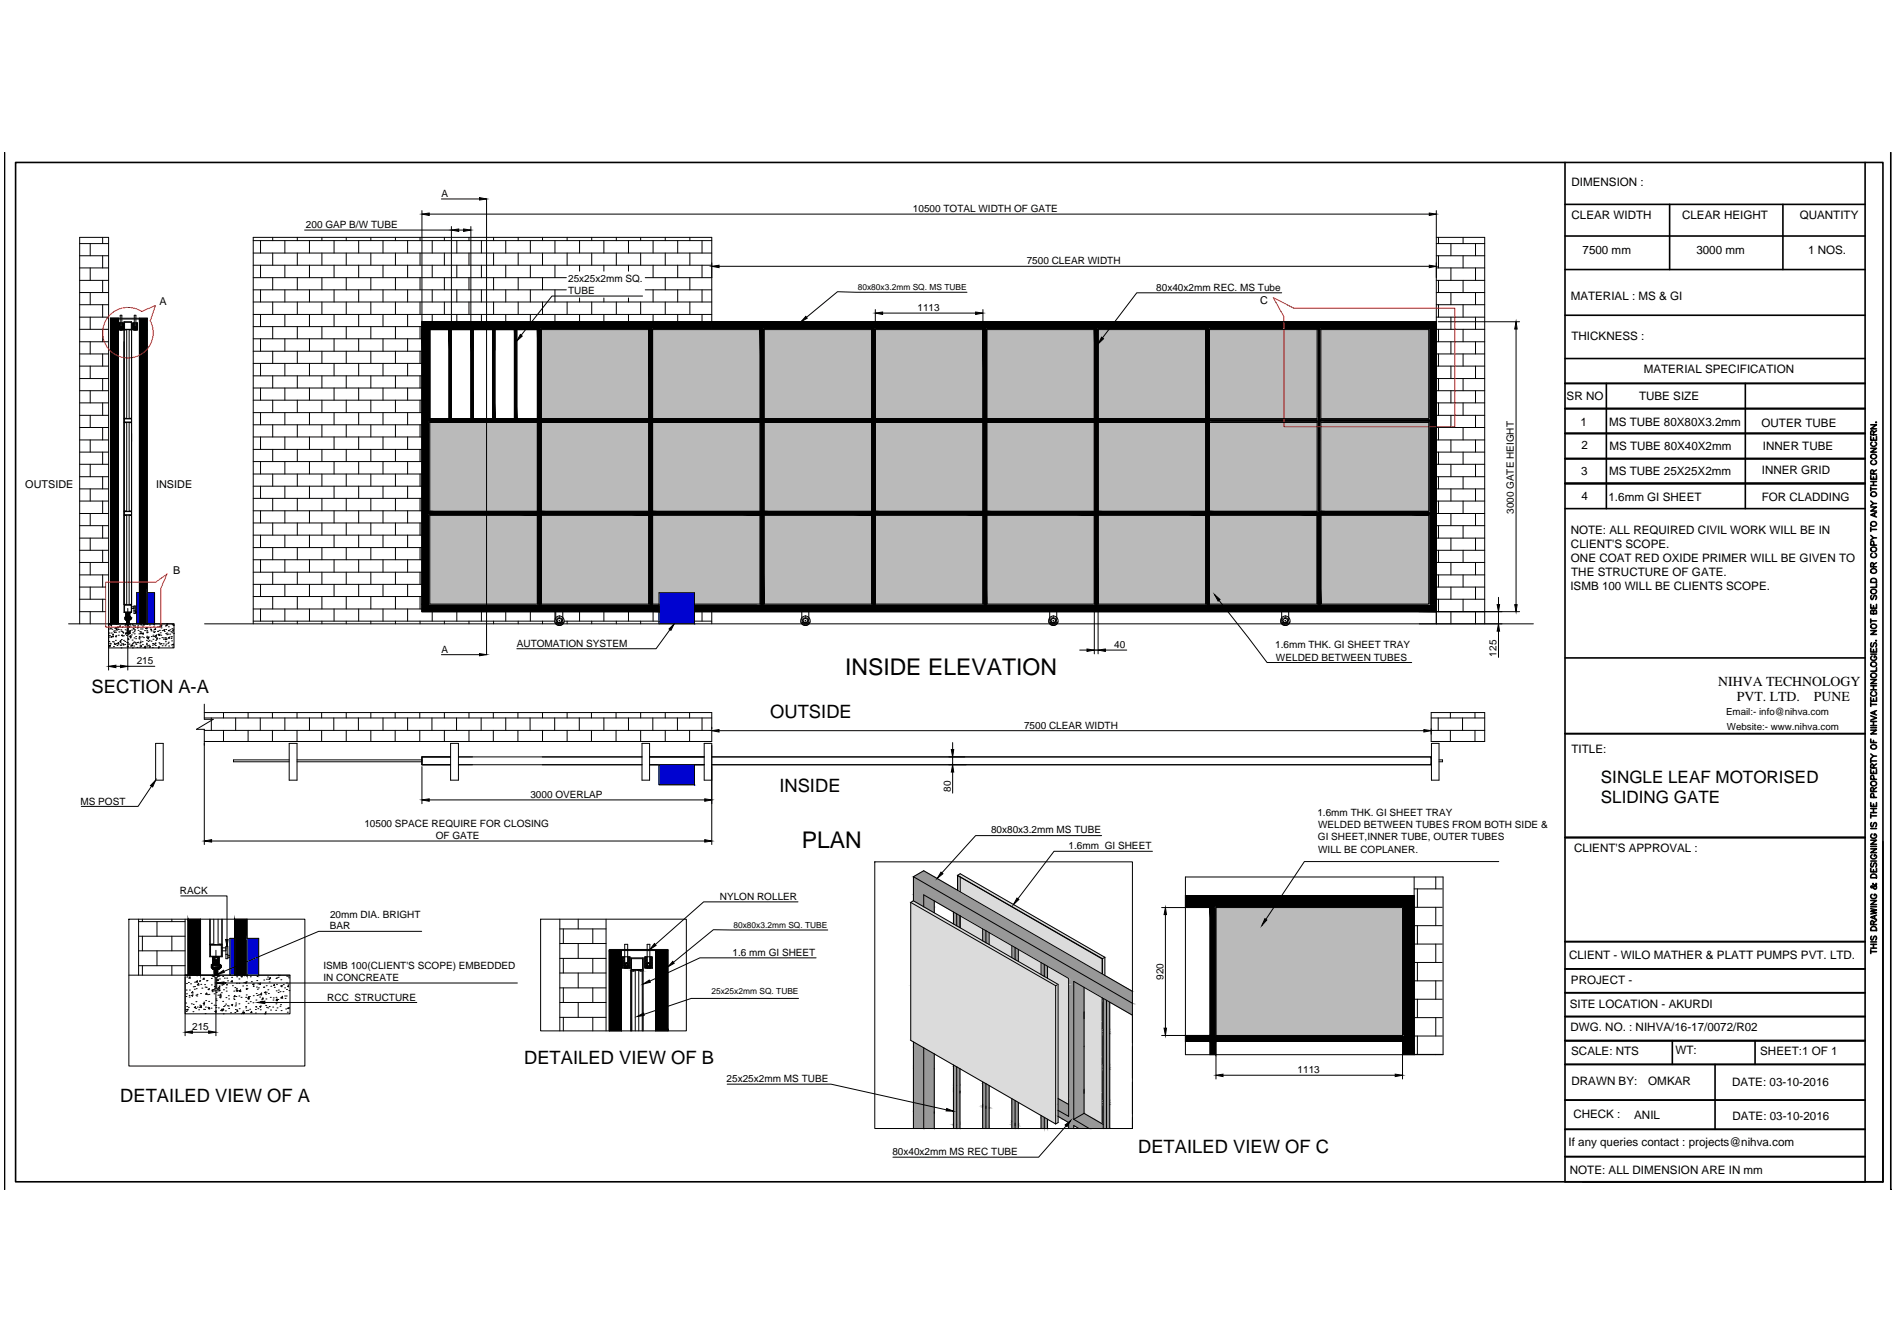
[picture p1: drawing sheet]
<svg xmlns="http://www.w3.org/2000/svg" width="297mm" height="210mm" viewBox="0 0 297 210" stroke-linecap="round" stroke-linejoin="round" font-family="sans-serif">
<defs><g id="words">
<g font-size="3.6">
<text x="132.3" y="105.6">INSIDE ELEVATION</text>
<text x="125.5" y="132.7">PLAN</text>
</g>
<g font-size="2.9">
<text x="14.3" y="108.5">SECTION A-A</text>
<text x="120.6" y="112.4">OUTSIDE</text>
<text x="122" y="124">INSIDE</text>
<text x="82.1" y="166.6">DETAILED VIEW OF B</text>
<text x="18.8" y="172.5">DETAILED VIEW OF A</text>
<text x="178.2" y="180.5">DETAILED VIEW OF C</text>
</g>
<g font-size="2.7">
<text x="250.7" y="122.5">SINGLE LEAF MOTORISED</text>
<text x="250.7" y="125.8">SLIDING GATE</text>
</g>
<g font-size="2.2">
<text x="269.1" y="107.4">NIHVA TECHNOLOGY</text>
<text x="272" y="109.7">PVT. LTD.</text>
<text x="284" y="109.7">PUNE</text>
</g>
<g font-size="1.8">
<text x="246.1" y="29.2">DIMENSION :</text>
<text x="246.1" y="34.2">CLEAR WIDTH</text>
<text x="263.4" y="34.2">CLEAR HEIGHT</text>
<text x="281.8" y="34.2">QUANTITY</text>
<text x="247.8" y="39.8">7500 mm</text>
<text x="265.6" y="39.8">3000 mm</text>
<text x="283.1" y="39.8">1 NOS.</text>
<text x="245.9" y="46.9">MATERIAL : MS &amp; GI</text>
<text x="246.1" y="53.2">THICKNESS :</text>
<text x="257.4" y="58.4">MATERIAL SPECIFICATION</text>
<text x="245.3" y="62.6">SR NO</text>
<text x="256.7" y="62.6">TUBE SIZE</text>
<text x="247.5" y="66.7">1</text>
<text x="247.6" y="70.3">2</text>
<text x="252" y="66.7">MS TUBE 80X80X3.2mm</text>
<text x="252" y="70.4">MS TUBE 80X40X2mm</text>
<text x="275.8" y="66.8">OUTER TUBE</text>
<text x="276" y="70.4">INNER TUBE</text>
<text x="247.6" y="74.4">3</text>
<text x="252" y="74.4">MS TUBE 25X25X2mm</text>
<text x="275.9" y="74.2">INNER GRID</text>
<text x="245.9" y="83.6">NOTE: ALL REQUIRED CIVIL WORK WILL BE IN</text>
<text x="247.6" y="78.2">4</text>
<text x="251.9" y="78.3">1.6mm GI SHEET</text>
<text x="275.9" y="78.4">FOR CLADDING</text>
<text x="246" y="85.8">CLIENT'S SCOPE.</text>
<text x="246" y="88">ONE COAT RED OXIDE PRIMER WILL BE GIVEN TO</text>
<text x="245.9" y="92.4">ISMB 100 WILL BE CLIENTS SCOPE.</text>
<text x="246" y="90.2">THE STRUCTURE OF GATE.</text>
<text x="246.1" y="117.8">TITLE:</text>
<text x="246.5" y="133.3">CLIENT'S APPROVAL :</text>
<text x="245.7" y="150.1">CLIENT - WILO MATHER &amp; PLATT PUMPS PVT. LTD.</text>
<text x="246" y="154.1">PROJECT -</text>
<text x="245.8" y="157.8">SITE LOCATION - AKURDI</text>
<text x="245.9" y="161.4">DWG. NO. : NIHVA/16-17/0072/R02</text>
<text x="246" y="165.1">SCALE: NTS</text>
<text x="262.4" y="165">WT:</text>
<text x="275.6" y="165.1">SHEET:1 OF 1</text>
<text x="246.1" y="169.8">DRAWN BY:</text>
<text x="258.1" y="169.9">OMKAR</text>
<text x="271.2" y="169.9">DATE: 03-10-2016</text>
<text x="245.6" y="179.3">If any queries contact : projects@nihva.com</text>
<text x="246.4" y="175">CHECK :</text>
<text x="255.9" y="175.1">ANIL</text>
<text x="271.3" y="175.2">DATE: 03-10-2016</text>
<text x="245.8" y="183.7">NOTE: ALL DIMENSION ARE IN mm</text>
</g>
<g font-size="1.7">
<text x="25" y="47.8">A</text>
<text x="197.3" y="47.6">C</text>
<text x="4" y="76.4">OUTSIDE</text>
<text x="24.5" y="76.3">INSIDE</text>
<text x="27.1" y="89.9">B</text>
</g>
<g font-size="1.6">
<text x="47.9" y="35.7">200 GAP B/W TUBE</text>
<text x="69.1" y="30.8">A</text>
<text x="142.9" y="33.2">10500 TOTAL WIDTH OF GATE</text>
<text x="160.8" y="41.4">7500 CLEAR WIDTH</text>
<text x="89" y="44.1">25x25x2mm SQ.</text>
<text x="89" y="46">TUBE</text>
<text x="181" y="45.5">80x40x2mm REC. MS Tube</text>
<text x="143.7" y="48.7">1113</text>
<text x="237.1" y="80.5" transform="rotate(-90 237.1 80.5)">3000 GATE HEIGHT</text>
<text x="80.9" y="101.2">AUTOMATION SYSTEM</text>
<text x="174.5" y="101.5">40</text>
<text x="199.7" y="101.5">1.6mm THK. GI SHEET TRAY</text>
<text x="21.4" y="104">215</text>
<text x="69.1" y="102.2">A</text>
<text x="199.8" y="103.4">WELDED BETWEEN TUBES</text>
<text x="234.3" y="102.8" transform="rotate(-90 234.3 102.8)">125</text>
<text x="160.3" y="114.1">7500 CLEAR WIDTH</text>
<text x="12.6" y="125.9">MS POST</text>
<text x="83" y="124.9">3000 OVERLAP</text>
<text x="148.9" y="123.9" transform="rotate(-90 148.9 123.9)">80</text>
<text x="57.1" y="129.4">10500 SPACE REQUIRE FOR CLOSING</text>
<text x="68.2" y="131.3">OF GATE</text>
<text x="155.2" y="130.5">80x80x3.2mm MS TUBE</text>
<text x="206.3" y="127.7">1.6mm THK. GI SHEET TRAY</text>
<text x="206.4" y="131.6">GI SHEET,INNER TUBE, OUTER TUBES</text>
<text x="206.4" y="129.7">WELDED BETWEEN TUBES FROM BOTH SIDE &amp;</text>
<text x="167.3" y="133">1.6mm GI SHEET</text>
<text x="206.4" y="133.5">WILL BE COPLANER.</text>
<text x="28.2" y="139.9">RACK</text>
<text x="51.7" y="143.6">20mm DIA. BRIGHT</text>
<text x="112.7" y="140.9">NYLON ROLLER</text>
<text x="51.6" y="145.5">BAR</text>
<text x="114.7" y="149.6">1.6 mm GI SHEET</text>
<text x="50.7" y="151.7">ISMB 100(CLIENT'S SCOPE) EMBEDDED</text>
<text x="50.7" y="153.6">IN CONCREATE</text>
<text x="182.2" y="153.4" transform="rotate(-90 182.2 153.4)">920</text>
<text x="30.1" y="161.3">215</text>
<text x="51.3" y="156.6">RCC STRUCTURE</text>
<text x="113.8" y="169.4">25x25x2mm MS TUBE</text>
<text x="203.2" y="168">1113</text>
<text x="139.7" y="180.8">80x40x2mm MS REC TUBE</text>
</g>
<g font-size="1.5">
<text x="270.3" y="112">Email:- info@nihva.com</text>
<text x="270.4" y="114.2">Website:- www.nihva.com</text>
</g>
<g font-size="1.3">
<text x="134.3" y="45.4">80x80x3.2mm SQ. MS TUBE</text>
<text x="114.8" y="145.2">80x80x3.2mm SQ. TUBE</text>
<text x="111.4" y="155.5">25x25x2mm SQ. TUBE</text>
</g>
</g></defs>
<!-- layer: 0 -->
<g fill="none" stroke="#000" stroke-width=".16">
<path d="M12.5 38.1h4.5M14.1 38.1v1.9M16.1 37.2v.9M39.7 37.7h71.7M39.7 39.6h71.7M40.8 37.7v1.9M42.7 37.2v.5M42.7 39.6v1.9M44.6 37.7v1.9M46.6 37.2v.5M46.6 39.6v1.9M47.7 36h23"/>
<path d="M48.5 37.7v1.9M50.4 37.2v.5M50.4 39.6v1.9M52.3 37.7v1.9M54.2 37.2v.5M54.2 39.6v1.9M56.2 37.7v1.9M58.1 37.2v.5M58.1 39.6v1.9M60 37.7v1.9M61.9 37.2v.5M61.9 39.6v1.9"/>
<path d="M63.8 37.7v1.9M65.8 37.2v.5M65.8 39.6v1.9M66.1 33v62.7h37.1h-37.1v-45.3h158.8v45.3h-116.2h129.2M67.2 33.5h156.6M67.7 37.7v1.9M69.1 31.1h6M69.6 37.2v.5M69.6 39.6v1.9M70.7 35.5v15.8M71.5 37.7v1.9M71.8 36h.8"/>
<path d="M73.4 37.2v.5M73.4 39.6v1.9M73.7 35.5v15.8M75.4 37.7v1.9M76.2 31.1v71.4M77.3 37.2v.5M77.3 39.6v1.9M79.2 37.7v1.9M81.1 37.2v.5M81.1 39.6v1.9M83 37.7v1.9M84.9 37.2v.5"/>
<path d="M84.9 39.6v1.9M86.9 37.7v1.9M88.8 37.2v.5M88.8 39.6v1.9M90.7 37.7v1.9M92.7 37.2v.5M92.7 39.6v1.9M94.6 37.7v1.9M96.5 37.2v.5M96.5 39.6v1.9M98.4 37.7v1.9M100.3 37.2v.5"/>
<path d="M100.3 39.6v1.9M102.3 37.7v1.9M104.2 37.2v.5M104.2 39.6v1.9M106.1 37.7v1.9M108 37.2v.5M108 39.6v1.9M109.9 37.7v1.9M224.9 33v64.6M224.9 38.1h7.6M224.9 37.2h7.6v60.4M225.2 37.2v.9"/>
<path d="M227.2 38.1v1.9M229.1 37.2v.9M231 38.1v1.9M12.5 40h4.5M12.5 41.9h4.5M12.5 43.9h4.5M12.5 45.8h4.5M12.5 47.7h4.5M12.5 49.6h4.5M12.5 51.5h4.5M12.5 53.5h4.5M12.5 55.4h4.5"/>
<path d="M12.5 57.3h4.5M12.5 59.3h4.5M14.1 41.9v2M14.1 45.8v1.9M14.1 49.6v1.9M14.1 53.5v1.9M14.1 57.3v2M16.1 40v1.9M16.1 43.9v1.9M16.1 47.7v1.9M16.1 51.5v2M16.1 55.4v1.9"/>
<path d="M16.1 59.3v1.9M17.3 49.8h1.2v47.8h-1.2zM17.3 49.8v47.8M17.3 49.8h5.8v47.8M17.3 51.6h1.2M18.5 49.8v47.8M18.5 49.9h3.3M18.8 51.4h.1M18.8 51.4h.3M18.8 51.4v.2M18.8 51.6h.1M18.8 49.8v-.5h.3v.5"/>
<path d="M18.8 49.9v1.7M18.9 51.5h.1M18.9 51.2h.2l-.1 .2M18.9 51.2v.2M18.9 51.5v.1M19 51.1l.1 .1h-.2zM19 51.5v.1M19.1 49.9v1.5M19.1 51.4h.1M19.1 51.4v.2h-.3M19.4 50.4h1.2v45.5h-1.2zM19.4 51.6h1.2"/>
<path d="M19.5 50.4h1.1v1.1h-1.1zM19.7 51.6h-.2v13.9h.2M19.8 51.6v13.9M20.2 51.6v13.9M20.3 51.6h.3M21 51.4h.1M21 51.4v.2h.3M21 51.4h.3M21 49.8v-.5h.3v.5M21 49.9v1.5M21.1 51.5h.1M21.1 51.2h.1"/>
<path d="M21.1 51.2l.1-.1v.1M21.1 51.2v.2M21.1 51.5v.1M21.2 51.5v.1M21.2 51.2v.2M21.3 51.6h.1M21.3 49.9v1.7M21.3 51.4h.1M21.3 51.4v.2M21.8 49.8v47.8M21.8 51.6h1.3M39.7 41.5h71.7"/>
<path d="M39.7 43.5h49M39.7 45.4h49M39.7 47.3h71.7M39.7 49.2h71.7M39.7 51.1h26.4M39.7 53h26.4M39.7 55h26.4M39.7 56.9h26.4M39.7 58.8h26.4M40.8 41.5v2M40.8 45.4v1.9M40.8 49.2v1.9"/>
<path d="M40.8 53v2M40.8 56.9v1.9M42.7 43.5v1.9M42.7 47.3v1.9M42.7 51.1v1.9M42.7 55v1.9M42.7 58.8v1.9M44.6 41.5v2M44.6 45.4v1.9M44.6 49.2v1.9M44.6 53v2M44.6 56.9v1.9"/>
<path d="M46.6 43.5v1.9M46.6 47.3v1.9M46.6 51.1v1.9M46.6 55v1.9M46.6 58.8v1.9M48.5 41.5v2M48.5 45.4v1.9M48.5 49.2v1.9M48.5 53v2M48.5 56.9v1.9M50.4 43.5v1.9M50.4 47.3v1.9"/>
<path d="M50.4 51.1v1.9M50.4 55v1.9M50.4 58.8v1.9M52.3 41.5v2M52.3 45.4v1.9M52.3 49.2v1.9M52.3 53v2M52.3 56.9v1.9M54.2 43.5v1.9M54.2 47.3v1.9M54.2 51.1v1.9M54.2 55v1.9"/>
<path d="M54.2 58.8v1.9M56.2 41.5v2M56.2 45.4v1.9M56.2 49.2v1.9M56.2 53v2M56.2 56.9v1.9M58.1 43.5v1.9M58.1 47.3v1.9M58.1 51.1v1.9M58.1 55v1.9M58.1 58.8v1.9M60 41.5v2"/>
<path d="M60 45.4v1.9M60 49.2v1.9M60 53v2M60 56.9v1.9M61.9 43.5v1.9M61.9 47.3v1.9M61.9 51.1v1.9M61.9 55v1.9M61.9 58.8v1.9M63.8 41.5v2M63.8 45.4v1.9M63.8 49.2v1.9"/>
<path d="M63.8 53v2M63.8 56.9v1.9M65.8 43.5v1.9M65.8 47.3v1.9M65.8 51.1v1.9M65.8 55v1.9M65.8 58.8v1.9M66.1 50.4h158.8M67.3 51.6h156.4v43h-115h115v-43h-156.4v43h35.9h-35.9zM67.7 41.5v2M67.7 45.4v1.9M67.7 49.2v1.2"/>
<path d="M69.6 43.5v1.9M69.6 47.3v1.9M70.3 51.6v13.9M70.7 51.6v13.9M71.5 41.5v2M71.5 45.4v1.9M71.5 49.2v1.2M73.4 43.5v1.9M73.4 47.3v1.9M73.7 51.6v13.9M74.1 51.6v13.9M75.4 41.5v2"/>
<path d="M75.4 45.4v1.9M75.4 49.2v1.2M77.1 51.6v13.9M77.3 43.5v1.9M77.3 47.3v1.9M77.5 51.6v13.9M79.2 41.5v2M79.2 45.4v1.9M79.2 49.2v1.2M80.5 51.6v13.9M80.9 51.6v13.9M81.1 43.5v1.9"/>
<path d="M81.1 47.3v1.9M83 41.5v2M83 45.4v1.9M83 49.2v1.2M84.1 51.6v43M84.7 51.6v43M84.9 43.5v1.9M84.9 47.3v1.9M86.9 41.5v2M86.9 45.4v1.9M86.9 49.2v1.2M88.8 47.3v1.9"/>
<path d="M90.7 41.5v.9M90.7 46.6v.7M90.7 49.2v1.2M92.7 47.3v1.9M94.6 41.5v.9M94.6 46.6v.7M94.6 49.2v1.2M96.5 47.3v1.9M98.4 41.5v.9M98.4 46.6v.7M98.4 49.2v1.2M100.3 47.3v1.9"/>
<path d="M100.6 46.3h-14.2l-4.8 6.2M101 43.5h10.4M101 45.4h10.4M101.6 51.6v43M102.2 51.6v43M102.3 41.5v2M102.3 45.4v1.9M102.3 49.2v1.2M104.2 43.5v1.9M104.2 47.3v1.9M106.1 41.5v2M106.1 45.4v1.9"/>
<path d="M106.1 49.2v1.2M108 43.5v1.9M108 47.3v1.9M109.9 41.5v2M109.9 45.4v1.9M109.9 49.2v1.2M111.4 50.4v-13.2h-71.7v60.4M112.6 41.7h111.2M119 51.6v43M119.6 51.6v43M136.5 51.6v43M137.1 48.5v46.1"/>
<path d="M138.2 49h14.6M151.4 45.7h-20.3l-4.8 4M153.9 48.5v46.1M154.5 51.6v43M171.4 51.6v43M171.9 51.6v43M188.8 51.6v43M189.4 51.6v43M200.7 45.8h-22.7l-5.4 7.1M206.2 51.6v43M206.8 51.6v43M224.9 40h7.6"/>
<path d="M224.9 41.9h7.6M224.9 43.9h7.6M224.9 45.8h7.6M224.9 47.7h7.6M224.9 49.6h7.6M224.9 51.5h7.6M224.9 53.5h7.6M224.9 55.4h7.6M224.9 57.3h7.6M224.9 59.3h7.6M225.2 50.4h12.7M225.2 40v1.9"/>
<path d="M225.2 43.9v1.9M225.2 47.7v1.9M225.2 51.5v2M225.2 55.4v1.9M225.2 59.3v1.9M227.2 41.9v2M227.2 45.8v1.9M227.2 49.6v1.9M227.2 53.5v1.9M227.2 57.3v2M229.1 40v1.9M229.1 43.9v1.9"/>
<path d="M229.1 47.7v1.9M229.1 51.5v2M229.1 55.4v1.9M229.1 59.3v1.9M231 41.9v2M231 45.8v1.9M231 49.6v1.9M231 53.5v1.9M231 57.3v2M237.4 51.5v43.1M12.5 61.2h4.5M12.5 63.1h4.5"/>
<path d="M12.5 65h4.5M12.5 66.9h4.5M12.5 68.9h4.5M12.5 70.8h4.5M12.5 72.7h4.5M12.5 74.6h4.5M12.5 76.5h4.5M12.5 78.4h4.5M14.1 61.2v1.9M14.1 65v1.9M14.1 68.9v1.9M14.1 72.7v1.9"/>
<path d="M14.1 76.5v1.9M16.1 63.1v1.9M16.1 66.9v2M16.1 70.8v1.9M16.1 74.6v1.9M16.1 78.4v2M19.4 65.5h1.2M19.4 66.1h1.2M19.5 65.6h1.1v.5h-1.1zM19.7 66.1l-.2 .1v13.8h.2M19.8 66.1v13.9M20.2 66.1v13.9"/>
<path d="M20.3 66.1l.3 .1M20.6 80h-.3M20.6 65.5h-.3M39.7 60.7h26.4M39.7 62.6h26.4M39.7 64.6h26.4M39.7 66.5h26.4M39.7 68.4h26.4M39.7 70.3h26.4M39.7 72.2h26.4M39.7 74.2h26.4M39.7 76.1h26.4"/>
<path d="M39.7 78h26.4M39.7 80h26.4M40.8 60.7v1.9M40.8 64.6v1.9M40.8 68.4v1.9M40.8 72.2v2M40.8 76.1v1.9M40.8 80v1.9M42.7 62.6v2M42.7 66.5v1.9M42.7 70.3v1.9M42.7 74.2v1.9"/>
<path d="M42.7 78v2M44.6 60.7v1.9M44.6 64.6v1.9M44.6 68.4v1.9M44.6 72.2v2M44.6 76.1v1.9M44.6 80v1.9M46.6 62.6v2M46.6 66.5v1.9M46.6 70.3v1.9M46.6 74.2v1.9M46.6 78v2"/>
<path d="M48.5 60.7v1.9M48.5 64.6v1.9M48.5 68.4v1.9M48.5 72.2v2M48.5 76.1v1.9M48.5 80v1.9M50.4 62.6v2M50.4 66.5v1.9M50.4 70.3v1.9M50.4 74.2v1.9M50.4 78v2M52.3 60.7v1.9"/>
<path d="M52.3 64.6v1.9M52.3 68.4v1.9M52.3 72.2v2M52.3 76.1v1.9M52.3 80v1.9M54.2 62.6v2M54.2 66.5v1.9M54.2 70.3v1.9M54.2 74.2v1.9M54.2 78v2M56.2 60.7v1.9M56.2 64.6v1.9"/>
<path d="M56.2 68.4v1.9M56.2 72.2v2M56.2 76.1v1.9M56.2 80v1.9M58.1 62.6v2M58.1 66.5v1.9M58.1 70.3v1.9M58.1 74.2v1.9M58.1 78v2M60 60.7v1.9M60 64.6v1.9M60 68.4v1.9"/>
<path d="M60 72.2v2M60 76.1v1.9M60 80v1.9M61.9 62.6v2M61.9 66.5v1.9M61.9 70.3v1.9M61.9 74.2v1.9M61.9 78v2M63.8 60.7v1.9M63.8 64.6v1.9M63.8 68.4v1.9M63.8 72.2v2"/>
<path d="M63.8 76.1v1.9M63.8 80v1.9M65.8 62.6v2M65.8 66.5v1.9M65.8 70.3v1.9M65.8 74.2v1.9M65.8 78v2M67.3 65.5h16.8M67.3 66.1h16.8M84.7 65.5h16.9M84.7 66.1h16.9M102.2 65.5h16.8"/>
<path d="M102.2 66.1h16.8M119.6 65.5h16.9M119.6 66.1h16.9M137.1 65.5h16.8M137.1 66.1h16.8M154.5 65.5h16.9M154.5 66.1h16.9M171.9 65.5h16.9M171.9 66.1h16.9M189.4 65.5h16.8M189.4 66.1h16.8M206.8 65.5h16.9"/>
<path d="M206.8 66.1h16.9M224.9 61.2h7.6M224.9 63.1h7.6M224.9 65h7.6M224.9 66.9h7.6M224.9 68.9h7.6M224.9 70.8h7.6M224.9 72.7h7.6M224.9 74.6h7.6M224.9 76.5h7.6M224.9 78.4h7.6M225.2 63.1v1.9"/>
<path d="M225.2 66.9v2M225.2 70.8v1.9M225.2 74.6v1.9M225.2 78.4v2M227.2 61.2v1.9M227.2 65v1.9M227.2 68.9v1.9M227.2 72.7v1.9M227.2 76.5v1.9M229.1 63.1v1.9M229.1 66.9v2M229.1 70.8v1.9"/>
<path d="M229.1 74.6v1.9M229.1 78.4v2M231 61.2v1.9M231 65v1.9M231 68.9v1.9M231 72.7v1.9M231 76.5v1.9M10.7 97.6h16.5M12.5 95.7h4M12.5 80.4h4.5M12.5 82.3h4.5M12.5 84.2h4.5"/>
<path d="M12.5 86.1h4.5M12.5 88h4.5M12.5 90h4.5M12.5 91.9h4M12.5 93.8h4M12.5 97.6v-60.4h4.5v60.4M14.1 80.4v1.9M14.1 84.2v1.9M14.1 88v2M14.1 91.9v1.9M14.1 95.7v1.9M16.1 82.3v1.9"/>
<path d="M16.1 86.1v1.9M16.1 90v1.9M16.1 93.8v1.9M17 97.6h10.2v3.8h-10.2zM17 97.9v7M17.1 99.1h.1M17.1 99.7h.1M17.1 97.8h.1M17.1 98.5h.1M17.1 99.5h.1M17.2 97.7h.1M17.3 98.4h.1"/>
<path d="M17.4 99.8h.1M17.4 99.6h.1M17.4 97.9l.1-.1v.1zM17.4 99.1h.1M17.5 98.5h.1M17.6 99.6h.2zM17.7 99.3l.1 .1h-.2zM17.8 98.8h.1M17.9 99h.1M17.9 98.3h.1M17.9 98.7h.1M18.1 99.6h.1"/>
<path d="M18.1 98.3h.1M18.1 99h.1M18.1 99.7h.1M18.1 98.2h.1v.1zM18.1 97.7h.1M18.1 99.5h.1M18.3 98.5l.1 .1h-.2zM18.4 98.3h.1M18.4 98.2h.1M18.5 98.5h.1M18.5 99.4h.1M18.6 98.9h.1"/>
<path d="M18.7 98l.1-.1 .1 .2zM18.9 98.6h.1M19 98.8h.1M19 99.5h.1M19.1 98.2h.1M19.1 98.8h.1M19.1 99.4v.1h-.1zM19.2 99.6h.1M19.2 99h.2l-.1 .1zM19.3 99.5h.1M19.4 94.6h1.2M19.4 80h1.2"/>
<path d="M19.4 80.6h1.2M19.5 80.1h1.1v.5h-1.1zM19.5 94.7h1.1v1.1h-1.1zM19.5 97.9h.1M19.6 98.6h.1M19.6 99.3h.1M19.7 97.7l.2 .1M19.7 97.7h.1M19.7 80.6l-.2 .1v13.9h.2M19.8 96.7v-.1v.1M19.8 96.9h.1M19.8 96.9h.5"/>
<path d="M19.8 99.5h.1M19.8 98.7h.1M19.8 96.5h.4M19.8 96.7h.4M19.8 96.7l.2-.2 .2 .2M19.8 96.5l.2 .2 .2-.2M19.8 96.6v.1M19.8 97v-.1l.2 .1 .2-.1v.1M19.8 97h.4M19.8 97l.2-.1 .2 .1M19.8 80.6v14M19.8 96.5v.2"/>
<path d="M19.9 99l-.2 .1M19.9 97.8h.1M19.9 96.9h.1M19.9 96.7h-.1M19.9 97.9v1.1M20 98.9l-.1 .1M20 100h.1M20 95.2v2.4M20 97.9v7M20.1 99.3h.1M20.1 96.9h.1M20.1 96.7h.2"/>
<path d="M20.1 97.9v1.1M20.1 98.9l.1 .1M20.1 99l.3 .2-.8-.1M20.1 98.2l.1-.1 .1 .1zM20.2 99.6h.1M20.2 96.6l.1 .1M20.2 80.6v14M20.2 96.5v.2M20.2 98.9l.2-.2v.3zM20.3 96.7v-.1v.1M20.3 96.9h.1M20.3 96.9h-.1"/>
<path d="M20.3 98.7h.1M20.3 80.6l.3 .1M20.3 98h.1M20.4 97.7h-.8M20.4 97.7l-.2 .1M20.4 99.6l.1-.1v.1zM20.4 99.8l.1-.1v.2zM20.6 99.4h.1M20.6 98.6h.1M20.6 95h.4M20.6 95.2h.4M20.6 94.6h-.3"/>
<path d="M20.7 97.8h.1M20.8 99h.1M20.8 97.9h.1M20.9 98.4l.1-.1-.1 .2zM21 99.9h.1M21 98.9h.1M21 94.9h.2v1.1h-.2zM21 95.6h.2M21 98.6h.1M21 99.2h.1M21.1 97.9h.1M21.1 98.6h.1"/>
<path d="M21.2 98.2h.1M21.2 95.7h.2M21.2 95.9h.2M21.2 100h.1M21.2 99.6h.1M21.5 98.3l.1-.1v.1zM21.6 97.9h.1M21.6 98.7h.1M21.7 99.2h.1M21.7 99.9h.1M21.8 99.7l.1-.1zM21.8 92.8h-.4v4.8"/>
<path d="M21.9 98.9h.1M22 99.7h.1M22 98.5h.1M22 99.1h.1M22 97.7h.1M22 99.2l.1-.1zM22 97.8h.1M22 98.9h.1M22.3 98.5h.1M22.3 99.1h.1M22.3 99.7h.1M22.3 98h.1"/>
<path d="M22.4 99.1l.1 .2-.2-.1zM22.5 99.8h.1M22.5 97.8l.1-.1-.1 .2zM22.6 98.7h.1M22.8 97.7h.1M22.8 98.4h.1M22.9 99.8h.1M23 98.9h.1M23 99.6h.1M23 99h.1M23 98.7h.1M23 98.3v.1h-.1z"/>
<path d="M23 97.6h.1M23 98.3h.1M23 97.7h.1M23.1 99h.1M23.1 92.8h1.1v4.8M23.1 99.9h.2l-.1 .1zM23.2 99.7l.1 .2h-.2zM23.3 99.7h.1M23.4 97.8h.1M23.5 98.3h.1M23.6 98.5h.1v.1zM23.7 98.7h.1"/>
<path d="M23.7 99.6h.1M23.9 99.4h.1M24 98.2h.1M24 98.8h.1M24 97.8h.1M24 99.6h.1M24.1 99h.1M24.1 98.5h.1M24.2 99.6h.1M24.2 98.9h.1M24.2 98.5l.2-.1v.1zM24.3 99.8h.1"/>
<path d="M24.3 99.6l.2-.2v.2zM24.6 99.9l-.1 .1zM24.7 98.1h.1M24.7 98.8h.1M24.8 99.3h.1l-.1 .1zM24.9 99.5h.1M24.9 99.3h.1M24.9 100h.1M25 98h.1M25 98.7h.1M25 97.8h.1M25.1 99h.1"/>
<path d="M25.2 98.1h.1M25.2 99.4h.1M25.2 98.3h.1M25.2 97.9h.1v.1zM25.3 99.8h.1M25.4 98.7h.1M25.6 99.9h.1M25.7 98.8h.1M25.7 98.5l.1 .2h-.2zM25.9 99.8h.1M25.9 98h.1M25.9 98.5h.1"/>
<path d="M25.9 99.2h.1M26 97.9h.1M26 100v.1h-.1zM26.1 99.3h.1M26.1 97.9h.1M26.1 99.1h.1M26.1 97.6h.2M26.3 99.3h.1M26.4 99.9h.1M26.4 98.1h.1M26.4 99.9l.1-.2v.2zM26.4 98.7h.1z"/>
<path d="M26.6 99.3h.1M26.6 98.6h.1M26.7 98.9h.1M26.7 99.7h.1M26.8 99.9h.1M26.9 99.7h.1M26.9 98.4h.1M26.9 99h.1M27 97.8h.1M27 98.7h.1v.1zM27.1 98.5h.1M27.1 97.8h.1"/>
<path d="M27.1 97.9h.1M27.2 99.1h.1M32 97.6h208.1M39.7 81.9h26.4M39.7 83.8h26.4M39.7 85.7h26.4M39.7 87.6h26.4M39.7 89.6h26.4M39.7 91.5h26.4M39.7 93.4h26.4M39.7 95.3h26.4M39.7 97.2h47.1"/>
<path d="M40.8 83.8v1.9M40.8 87.6v2M40.8 91.5v1.9M40.8 95.3v1.9M42.7 81.9v1.9M42.7 85.7v1.9M42.7 89.6v1.9M42.7 93.4v1.9M42.7 97.2v.4M44.6 83.8v1.9M44.6 87.6v2M44.6 91.5v1.9"/>
<path d="M44.6 95.3v1.9M46.6 81.9v1.9M46.6 85.7v1.9M46.6 89.6v1.9M46.6 93.4v1.9M46.6 97.2v.4M48.5 83.8v1.9M48.5 87.6v2M48.5 91.5v1.9M48.5 95.3v1.9M50.4 81.9v1.9M50.4 85.7v1.9"/>
<path d="M50.4 89.6v1.9M50.4 93.4v1.9M50.4 97.2v.4M52.3 83.8v1.9M52.3 87.6v2M52.3 91.5v1.9M52.3 95.3v1.9M54.2 81.9v1.9M54.2 85.7v1.9M54.2 89.6v1.9M54.2 93.4v1.9M54.2 97.2v.4"/>
<path d="M56.2 83.8v1.9M56.2 87.6v2M56.2 91.5v1.9M56.2 95.3v1.9M58.1 81.9v1.9M58.1 85.7v1.9M58.1 89.6v1.9M58.1 93.4v1.9M58.1 97.2v.4M60 83.8v1.9M60 87.6v2M60 91.5v1.9"/>
<path d="M60 95.3v1.9M61.9 81.9v1.9M61.9 85.7v1.9M61.9 89.6v1.9M61.9 93.4v1.9M61.9 97.2v.4M63.8 83.8v1.9M63.8 87.6v2M63.8 91.5v1.9M63.8 95.3v1.9M65.8 81.9v1.9M65.8 85.7v1.9"/>
<path d="M65.8 89.6v1.9M65.8 93.4v1.9M65.8 97.2v.4M67.3 80h16.8M67.3 80.6h16.8M67.7 95.7v1.5M69.6 97.2v.4M71.5 95.7v1.5M73.4 97.2v.4M75.4 95.7v1.5M77.3 97.2v.4M79.2 95.7v1.5"/>
<path d="M81.1 97.2v.4M83 95.7v1.5M84.7 80h16.9M84.7 80.6h16.9M84.9 97.2v.4M86.9 97.3a.74 .74 0 0 0 .7 .6 .74 .74 0 0 0 .7-.6M86.9 95.7v1.2M87 95.7v1.3l.4 .4h.3l.4-.4v-1.3M87.1 97.4l.1 .2M87.1 97v.3M87.3 97.3a.36 .36 0 0 0 .3 .2 .36 .36 0 0 0 .3-.2M87.3 96.7l-.1 .2"/>
<path d="M87.5 97.7l-.2-.1 .2 .1M87.7 96.7h-.3M87.8 96.7l.2 .2M87.9 97.6l-.2 .1 .2-.1M88 97l.1 .2M88.1 97.3l-.1 .2M88.1 97.4l-.1 .2M88.3 97.2h14.9M88.8 97.2v.4M90.7 95.7v1.5M92.7 97.2v.4M94.6 95.7v1.5"/>
<path d="M96.5 97.2v.4M98.4 95.7v1.5M100.3 97.2v.4M102.2 80h16.8M102.2 80.6h16.8M102.3 95.7v1.5M103.2 97.6v-4.8h5.5v4.8M104.9 98.6l-2.2 2.9h-21.8M108.7 97.2h2.7M109.9 95.7v1.5M111.4 95.7v1.9M119.6 80h16.9"/>
<path d="M119.6 80.6h16.9M125.4 97.3a.74 .74 0 0 0 .7 .6 .74 .74 0 0 0 .7-.6M125.5 95.7v1.3l.5 .4h.3l.3-.4v-1.3M125.6 97v.3M125.6 97.4l.2 .2zM125.8 97.3a.36 .36 0 0 0 .3 .2 .36 .36 0 0 0 .3-.2M125.8 96.7l-.1 .2M126.1 97.7l-.3-.1 .3 .1M126.2 96.7h-.2M126.3 96.7l.2 .2M126.4 97.6l-.2 .1M126.6 97v.2"/>
<path d="M126.6 97.3l-.1 .2M126.6 97.4l-.1 .2M137.1 80h16.8M137.1 80.6h16.8M154.5 80h16.9M154.5 80.6h16.9M164.2 97.3a.74 .74 0 0 0 .7 .6 .74 .74 0 0 0 .8-.6M164.4 95.7v1.3l.3 .4h.4l.4-.4v-1.3M164.4 97.4l.1 .2M164.5 97l-.1 .3M164.5 97.4l.1 .2M164.6 97.3a.36 .36 0 0 0 .3 .2 .36 .36 0 0 0 .4-.2"/>
<path d="M164.6 97.6l.3 .1M164.7 96.7l-.2 .2M164.7 97.6l.2 .1M165 96.7h-.3M165.1 96.7l.2 .2M165.2 97.6l-.2 .1M165.4 97v.2M165.4 97.3l-.1 .2M165.4 97.4l-.1 .2M171.4 94.8v7.5M171.9 80h16.9M171.9 80.6h16.9"/>
<path d="M171.9 94.8v7.5M189.4 80h16.8M189.4 80.6h16.8M190.9 94l7.5 9.7h22.7M200.5 97.3a.74 .74 0 0 0 .8 .6 .74 .74 0 0 0 .7-.6M200.7 95.7v1.3l.4 .4h.3l.4-.4v-1.3M200.7 97v.3M200.7 97.4l.2 .2zM200.9 97.3a.36 .36 0 0 0 .4 .2 .36 .36 0 0 0 .3-.2M200.9 96.7l-.1 .2M201.2 97.7l-.3-.1 .3 .1M201.3 96.7h-.2"/>
<path d="M201.4 96.7l.2 .2M201.5 97.6l-.2 .1M201.7 97.3l-.1 .2M201.7 97.4l-.1 .2M201.7 97v.2M206.8 80h16.9M206.8 80.6h16.9M224.9 80.4h7.6M224.9 82.3h7.6M224.9 84.2h7.6M224.9 86.1h7.6M224.9 88h7.6"/>
<path d="M224.9 90h7.6M224.9 91.9h7.6M224.9 93.8h7.6M225.2 82.3v1.9M225.2 86.1v1.9M225.2 90v1.9M225.2 93.8v1.9M227.2 80.4v1.9M227.2 84.2v1.9M227.2 88v2M227.2 91.9v1.9M227.2 95.7v1.9"/>
<path d="M229.1 82.3v1.9M229.1 86.1v1.9M229.1 90v1.9M229.1 93.8v1.9M231 80.4v1.9M231 84.2v1.9M231 88v2M231 91.9v1.9M231 95.7v1.9M234.6 93.5v1.1M234.6 95.7v1.9M234.6 98.8v4.1"/>
<path d="M17 100.4h.1M17 101h.1M17.1 101.2h.1M17.2 101h.1zM17.2 100.7h.1M17.3 100.8h.1M17.6 100.4h.1M17.8 100.5h.1M17.8 101.2h.1M18 100.7v.1h-.1zM18 100.9h.1M18.1 100.2h.1"/>
<path d="M18.1 104.3h.8M18.2 100.7h.1M18.3 101h.1M18.4 100.6h.1M18.6 100.6v.2h-.2zM18.8 100.4h.1v.1zM18.8 100.3h.1M18.8 101h.1M18.8 100.5h.1M18.9 101h.1M19 101.4h.1M19 100.1h.1"/>
<path d="M19 100.8h.1M19.2 100.8h.1M19.3 100.2h.1M19.4 100.8v.2h-.1zM19.5 100.9h.1M19.5 100.4h.1M19.8 100.6h.1M19.9 101.2l.2-.1-.1 .1zM20 100.6h.1M20 101.2h.1M20 100.8h.1M20 104.3h4.2"/>
<path d="M20.1 100.1h.1M20.2 100.8h.1M20.5 101.1l.1-.1v.1zM20.6 101h.2v.1zM20.7 100.2h.1M20.7 100.7h.1M20.7 101.4h.1M20.9 100.6h.1M20.9 101.1h.1M21 100.5h.1M21.2 100.6h.1M21.2 100.7h.1"/>
<path d="M21.3 100.9h.1M21.4 101.3h.1M21.5 100.6l.2-.1zM21.8 100h.1M21.9 100.7h.1M21.9 101.3h.1M21.9 101h.1M22 100.4h.1M22 100.6h.1M22 101.2l.1-.1 .1 .1zM22.3 100.4h.1M22.3 100.9h.1"/>
<path d="M22.5 101.4l.2-.2v.2M22.7 101.2h.1M22.7 101.3h.1v.1zM22.9 100.2h.1M22.9 100.9h.1M22.9 100.7h.1M23 101.1h.1M23.1 101.1h.1M23.2 100.4h.1M23.3 101h.1M23.4 100.2h.1M23.4 101.3l.1-.1v.1z"/>
<path d="M23.7 100.4h.1M23.9 101.4h.1M23.9 101h.1M23.9 100.7h.1M23.9 100.1h.1M24.1 100.9h.1M24.3 100.7h.1v.1zM24.3 101h.1M24.4 100.2h.1M24.4 116.4h1.2v5.7h-1.2zM24.5 100.1h.1M24.8 101.2h.1"/>
<path d="M24.9 100.6h.1M24.9 101.4h-.1l.1-.1v.1M25 100.8h.1M25.1 100.8h.1M25.2 100.7h.1M25.4 101.1h.1M25.6 100.8h.1M25.6 100.1h.1M25.9 101.1h.1M25.9 100.4h.1M25.9 100.1h.1zM26 100.8h.1"/>
<path d="M26.1 100h.1M26.3 100.7h.1M26.4 100.5h.1M26.4 101.1h.1M26.8 101h.1M26.9 100.3h.1M27 101.3h.1M27 100.9h.1M27 100.9l.2-.1v.2zM32 111.5h79.4v4.6h-79.4M32 112.4h79.4M32 114.3h79.4"/>
<path d="M32 110.2v2.4h1.4l-2.6 1.6h1.2v18M33.1 112.4v.2M33.1 112.8v1.5M35 111.5v.9M35 114.3v1.8M36.9 112.4v1.9M38.8 111.5v.9M38.8 114.3v1.8M40.8 112.4v1.9M42.7 111.5v.9M42.7 114.3v1.8M44.6 112.4v1.9"/>
<path d="M45.3 116.4h1.2v5.7h-1.2zM45.3 118.9h-8.7v.3h8.7M46.5 111.5v.9M46.5 114.3v1.8M46.5 118.9h19.6M46.5 119.2h19.6M48.5 112.4v1.9M50.4 111.5v.9M50.4 114.3v1.8M52.3 112.4v1.9M54.2 111.5v.9M54.2 114.3v1.8"/>
<path d="M56.1 112.4v1.9M58.1 111.5v.9M58.1 114.3v1.8M60 112.4v1.9M61.9 111.5v.9M61.9 114.3v1.8M63.8 112.4v1.9M65.7 111.5v.9M65.7 114.3v1.8M66.1 118.5h4.5h-4.5v1.2h4.5h-4.5zM67.6 112.4v1.9M69.1 102.5h6"/>
<path d="M69.6 111.5v.9M69.6 114.3v1.8M70.6 116.4h1.2v5.7h-1.2zM71.5 112.4v1.9M71.8 118.5h28.7M71.8 119.7h28.7M73.4 111.5v.9M73.4 114.3v1.8M75.3 112.4v1.9M77.2 111.5v.9M77.2 114.3v1.8M79.2 112.4v1.9"/>
<path d="M81.1 111.5v.9M81.1 114.3v1.8M83 112.4v1.9M84.9 111.5v.9M84.9 114.3v1.8M86.9 112.4v1.9M88.8 111.5v.9M88.8 114.3v1.8M90.7 112.4v1.9M92.6 111.5v.9M92.6 114.3v1.8M94.6 112.4v1.9"/>
<path d="M96.5 111.5v.9M96.5 114.3v1.8M98.4 112.4v1.9M100.3 111.5v.9M100.3 114.3v1.8M100.5 116.4h1.2v5.7h-1.2zM101.7 118.5h8.6M101.7 119.7h8.6M102.2 112.4v1.9M103.2 119.7v3.1h5.5v-3.1M104.2 111.5v.9M104.2 114.3v1.8"/>
<path d="M106.1 112.4v1.9M108 111.5v.9M108 114.3v1.8M109.9 112.4v1.9M111.4 118.5h112.7v1.2h-112.7h112.7v-1.2zM112.6 114.4h110.4M149.2 116.2v1.1M149.2 118.5v1.2M169.1 101.8h1.1M171.4 101.8h.5M173.1 101.8h3.3M224.1 111.5h8.4v4.6h-8.4z"/>
<path d="M224.1 112.4h8.4M224.1 114.3h8.4M224.1 116.4h1.2v5.7h-1.2zM225.2 112.4v1.9M225.3 118.9h.6v.3h-.6M227.1 111.5v.9M227.1 114.3v1.8M229 112.4v1.9M231 111.5v.9M231 114.3v1.8M23.7 123l-2.1 3.2h-8.9M33.1 131.6h77.2"/>
<path d="M66.1 120v5.8M67.2 125.2h43.1M111.4 122.1h-1.1v-5.7h1.1v15.8M137 134.9h40.3v41.7h-40.3zM143 137.2l34.3 19.8M143 137.2v3.8M143 137.2l1.6-.9 32.7 18.9M149.2 120.8v3.3M149.9 137v2.3M149.9 137l22.7 13.1M149.9 137l.5-.2 22.6 13M150 139.4v-2.3l22.6 13v2.3"/>
<path d="M150.4 137.3v2.3M172.5 130.8h-19.7l-5.3 5.8M180.5 133.3h-15.5l-5.6 7.4M185.6 137.3h40.4v27.8h-40.4zM221.4 137.3v27.8v-24.9h-35.8h35.8M221.4 139.1h4.4M221.9 139.1v2.9M224.8 137.3v1.8M234.7 134.9h-30.5l-6 9M20.2 143.9h27.5v23h-27.5zM20.2 152.6h25.2M21.7 151.2h7.3"/>
<path d="M21.7 144.3h7.3M21.7 146.5h7.3M21.7 148.8h7.3M21.7 143.9v8.7M22.3 143.9v.4M22.3 146.5v2.3M22.3 151.2v1.4M24.6 144.3v2.2M24.6 148.8v2.4M26.9 143.9v.4M26.9 146.5v2.3M26.9 151.2v1.4"/>
<path d="M28.3 140.2h7.2v6.9M29 152.6h16.4v6.1h-16.4zM29 143.9v8.7M29 152.9v9.2M29 158.1h.1M29.1 157h.1M29.1 156h.1M29.2 155h.1M29.2 158.3h.1M29.2 154h.1M29.2 155.6h.1M29.2 158.1l.2-.1v.1z"/>
<path d="M29.2 152.9h.1M29.2 157.6h.1M29.3 152.8h.1M29.4 152.6v-8.7v8.7h2v-8.7v8.7M29.5 153.8h.1M29.5 157.7h.1M29.6 156.1h.1M29.6 155.8h.1M29.7 155h.1M29.7 152.9l.1 .2h-.2zM29.8 154h.1M30 157.1h.1"/>
<path d="M30 155.4l.2-.2v.2zM30 155.8l.2-.1-.1 .2zM30.2 158.4h.1M30.3 157.2h.1M30.3 154.5h.1M30.4 154.8h.1M30.4 157.7l.2-.1v.1zM30.5 153.7h.1M30.5 154.4h.1M30.6 157.8h.1M30.7 155.8h.1M30.7 156.8h.1"/>
<path d="M30.7 154.8h.1M30.7 153.6l.2-.1v.2zM30.8 153.7h.1M30.8 152.7h.1M30.8 155.9h.1M30.8 155.6h.1M30.9 157.6h.1M31.1 158.1h.1M31.1 153.9v.3h-.2zM31.2 153.6h.1M31.3 153.5h.1M31.3 157.3h.1"/>
<path d="M31.3 157.7l.2-.3 .1 .3zM31.4 155.5h.1M31.4 154.1h.1M31.6 154.7h.1M31.8 153.3l.1-.2 .1 .2zM31.8 157.1l.2-.1v.2zM31.9 158h.1M31.9 157.3h.1M31.9 156.9h.1M32 154.1h.1M32 158h.1M32.1 158.7h.1"/>
<path d="M32.1 154.5h.1M32.2 157.6h.1M32.2 156.6h.1M32.2 155.6h.1M32.3 154.5h.1M32.3 153.5h.1M32.4 155.4v.2h-.2zM32.4 153.5h.1M32.5 155.7h.1M32.5 157.7h.1M32.6 154.8h.2l-.1 .1zM32.6 157.9l.2-.2v.2z"/>
<path d="M32.7 156.7h.1M32.7 155.6h.1M32.8 143.9v5.9h2v-5.9M32.8 147.9h2M32.9 143.9v3.9h.4v.1M33 147.9h1.7v1.8h-1.7zM33 157.8h.1M33.1 154.2h.1M33.1 153.1h.1M33.1 157h.1M33.2 155.2h.1M33.2 155v.1h1.2v-.1"/>
<path d="M33.2 152.8l.4 .1M33.3 152.8l-.1-.2h1.2v.2M33.4 151.1v-.1v.1M33.4 151.4v.1v-.1M33.4 151.4l.1 .1M33.4 151.1h.8M33.4 151.4h.3M33.5 143.9v4M33.5 155.6h.1M33.5 157.3h.1M33.5 150.9h.6M33.5 150.9v.2l.3-.2 .3 .2v-.2"/>
<path d="M33.5 150.9l.3 .2 .3-.2M33.5 151l-.1 .1M33.5 151.6h.6M33.5 151.5h.6l-.3 .1zM33.5 151.6l.3-.1 .3 .1M33.5 151.4v.2M33.6 154.4h.1M33.6 154.8l-.3 .1M33.6 152.9l.1 .1M33.6 158.3l.3-.1-.1 .2zM33.7 151.1h.1M33.7 151.4h.1"/>
<path d="M33.7 153l-.1 1.8M33.7 158.4h.1M33.8 157.4h.1M33.8 156.4h.1M33.8 157.7h.1M33.8 148.7v3.9M33.8 152.9v9.2M33.9 155.3h.1M33.9 156.6h.1M33.9 151.1h.1M33.9 151.4h.1M33.9 151.4h.3"/>
<path d="M33.9 153v1.7M34 154.7l.1 .1M34 154.8l.4 .2M34.1 152.9l-.1 .1M34.1 155.8h.1M34.1 151l.1 .1M34.1 151.4v.2M34.1 153.3l.1 .2h-.2zM34.1 154.7l.3-.3v.3zM34.1 143.9v4M34.2 151.1v-.1v.1M34.2 151.4v.1v-.1"/>
<path d="M34.2 157.8h.1M34.2 151.4l-.1 .1M34.3 154.3h.1M34.4 153.2h.1M34.4 154.9v.1M34.4 155.8l.2-.2v.2zM34.4 156.1l.2-.1v.2zM34.4 152.8l-.4 .1M34.7 155.4h.1M34.7 154.2h.1M34.7 143.9v3.9h-.4v.1M34.8 148.8h.6"/>
<path d="M34.8 157.9v.3h-.2zM34.8 148.4h.6M34.9 152.9h.1M34.9 156.7h.1M35 158.7h.1M35 157.6h.1M35 154.9h.1M35 157.9v.2h-.1zM35.1 153.9h45.9M35.1 153.1h.1M35.2 157.4h.1M35.2 153.8h.2l-.1 .2z"/>
<path d="M35.3 158.2h.1M35.3 157.2h.1M35.4 156.2h.1M35.4 154.6h.1M35.4 148.2h.3v1.9h-.3zM35.4 149.4h.3M35.4 155.1h.1M35.5 154.1h.1M35.5 154.2h.1M35.5 153.1h.1M35.6 157.4h.1M35.6 153.5h.1"/>
<path d="M35.7 149.6h.3M35.7 149.8h.3M35.8 157.5h.1M35.8 155.9h.1M35.8 156.4h.1M35.8 157.8h.1M36.1 158.5h.1M36.2 153.7l.2-.2v.2zM36.2 157.3l.2-.1v.2zM36.3 153h.1M36.4 154.3h.1M36.6 156.2h.1"/>
<path d="M36.6 155.1h.1M36.6 156.4h.1M36.7 143.9v8.7M36.7 146.9h-.7v5.7M36.8 154.6h.1M36.8 158.5h.1M36.8 155.8v.2h-.2zM36.8 157.5h.1M36.9 158h.1M36.9 157h.1M36.9 157.3h.1M36.9 156h.1"/>
<path d="M37 154.9h.1M37 152.7h.1M37 155.1l.2-.1v.2zM37 153.9h.1M37 154.7h.1M37.1 152.9h.1M37.2 158.1v.2h-.1zM37.4 155.1h.1M37.4 153.9h.1M37.4 155.9h.1M37.4 153.2h.1M37.4 157.1h.1"/>
<path d="M37.5 157.9h.1M37.7 154.9v.3h-.2zM37.7 156.1h.1M37.7 152.9l.3-.1-.1 .1zM37.8 158.7l.3-.3v.3M38 154.3h.1M38 158.3h.1M38.1 158.6l.2-.1-.1 .2zM38.2 153.8h.1M38.2 152.7h.1M38.5 157.8h.1M38.5 157.6h.1"/>
<path d="M38.5 156.1h.1M38.5 156.7h.1M38.6 154.7h.1M38.6 155.7h.1M38.6 154.9h.1M38.6 158.2h.1M38.6 153.7v.2h-.2zM38.6 153.7h.1M38.6 152.8h.1M38.6 154.3h.1M38.6 152.7h.1M38.7 154.8h.1"/>
<path d="M38.7 143.9v8.7M38.7 146.9h1.8v5.7M38.8 158.1h.1M38.8 156.3l.2-.1v.2zM38.8 157h.1M39 156v.2h-.2zM39.1 156h.1M39.1 158h.1M39.2 152.9h.1M39.2 156.8h.1M39.4 153.7h.1M39.4 158.3v.2h-.1z"/>
<path d="M39.6 154.1l.2-.1-.1 .2zM39.6 157h.1M39.7 155.9h.1M39.7 154.4h.1M40 158.6h.1M40 158h.1M40 157.6h.1M40.1 156.5h.1M40.1 157.6h.1M40.1 155.5h.1M40.2 154.5h.1M40.2 153.5h.1"/>
<path d="M40.2 152.9h.1M40.2 155.8h.1M40.3 154.8h.1M40.4 154h.1M40.4 157.9h.1M40.5 154.6h.1M40.5 155.7h.1M40.7 156.1h.1M40.7 157.6l.2-.1-.1 .2zM40.7 155.7l.3-.3v.3zM40.8 158.1h.1M40.8 153.9v.2l-.2-.1z"/>
<path d="M40.8 156.8h.1M41 156.5h.1M41.2 156.2v.2h-.2zM41.3 154.5h.1M41.3 153.4h.1M41.4 155.3h.2v.1zM41.5 156.9h23.8M41.6 158.4h.1M41.6 157.4h.1M41.6 155.6h.1M41.6 158.7h-.1l.1-.2v.2M41.6 156.4h.1"/>
<path d="M41.7 154.3h.1M41.7 155.3h.1M41.7 153.3h.1M41.7 157.7h.1M41.9 152.9h.1M41.9 157.8h.1M41.9 154.9h.1M42 155.5h.1M42.1 153.3h.1M42.1 153.7h.1M42.1 157.6h.1M42.1 153.1l.3-.1-.1 .2z"/>
<path d="M42.3 156.1h.1M42.4 158.1h.1M42.4 154.4h.1M42.7 157.6h.1M42.7 156.5h.1M42.8 156.2h.1M43 154.5h.1M43 154.1v.1h-.2zM43.2 158.1h.1M43.2 156.1h.1M43.2 157.1h.1M43.2 153.1h.1"/>
<path d="M43.3 155.1h.1M43.3 156.6l.2-.1-.1 .2zM43.3 154.1h.1M43.3 153.1h.1M43.4 157.8h.1M43.4 156.4v.2l-.1-.1zM43.5 156.4h.1M43.5 155.3h.1M43.5 153h.1M43.6 155h.1M43.6 152.6l.2 .1v-.1M43.8 157.5h.1"/>
<path d="M43.8 155.2h.1M43.9 157.3h.1M44 156.2h.1M44 153.4h.1M44 154.3l.2-.1-.1 .3zM44 158.2h.1M44.2 155.9l.1 .3h-.3zM44.3 155.2h.1M44.4 154.1h.1M44.6 154.6h.1M44.6 155.9h.1M44.6 156.3h.1"/>
<path d="M44.7 157.9h.1M44.8 156.9h.1M44.8 155.9h.1M44.9 153.9h.1M44.9 154.9h.1M44.9 152.8h.1M45 158.4h.1M45 157.8h.1M45.1 157.8l.2-.1-.1 .2zM45.1 154h.1M45.2 152.9h.1M45.2 154.2v.3l-.2-.1z"/>
<path d="M45.2 153.1h.1M45.2 155.1h.1M66 145.8h-16.1l-14.8 6.2M84.7 143.9h22.8v17.5h-22.8zM87.7 145.4h7.2M87.7 147.7h7.2M87.7 150h7.2M87.7 152.3h7.2M87.7 154.6h7.2M87.7 156.9h7.2M87.7 159.2h7.2M87.7 143.9v17.5"/>
<path d="M88.2 145.4v2.3M88.2 150v2.3M88.2 154.6v2.3M88.2 159.2v2.2M90.5 143.9v1.5M90.5 147.7v2.3M90.5 152.3v2.3M90.5 156.9v2.3M92.8 145.4v2.3M92.8 150v2.3M92.8 154.6v2.3M92.8 159.2v2.2"/>
<path d="M94.9 143.9v17.5M95.4 148.8h9.2M97.3 148.8v12.6v-12.6h-1.9v12.6v-12.8h9.2v12.8M97.8 151.2h.1M97.8 151.2v.3M97.8 151.2h.5M97.8 151.5h.5M97.8 151.2v-3.4h.5v3.4M97.9 150.8l.2-.1 .1 .1M97.9 151.4l.2-.1 .1 .1M97.9 150.8v.4M97.9 151.4v.1"/>
<path d="M97.9 150.8h.3M97.9 151.4h.3M97.9 151.2v-.4h.3v.4M98 151.4v.1M98.1 151.4v.1M98.2 150.8v.4M98.2 151.4v.1M98.2 151.2h.1M98.3 151.2v.3M98.3 151.2h.1M98.8 151.9h1.9M98.9 150.1h1.7v1.7h-1.7z"/>
<path d="M99.3 151.9v.1h-.4v9.4M99.5 151.9v9.5M100 151.9v9.5M100.2 151.9v.1h.4v9.4M101.3 151.2h.1M101.3 151.5h.5zM101.3 151.2h.5M101.3 151.2v.3M101.3 151.2v-3.4h.5v3.4M101.4 150.8h.3M101.4 150.8l.1-.1 .2 .1M101.4 150.8v.4"/>
<path d="M101.4 151.4h.3M101.4 151.2v-.4h.3v.4M101.4 151.4l.1-.1 .2 .1M101.4 151.4v.1M101.5 151.4v.1M101.6 151.4v.1M101.7 150.8v.4M101.7 151.4v.1M101.7 151.2h.1M101.8 151.2v.3M101.8 151.2h.1M102.6 148.8v12.6"/>
<path d="M125 141.2h-14.8l-7.6 6.7M125 156.3h-16.8l-7.4 2.5M127.8 149.9h-18.2l-7.8 3.7M129.6 145.6l-17.9-.1-6.2 5.1M142.6 141.3l22.7 13M142.6 141.3v21.5l22.7 13.1M143 141l-.4 .3M143 141l22.7 13.1M144.6 141.9v-1.8l22.7 13v21.6l-1.6-.9M146.3 141v1.9M149.3 142.7v1.9M149.8 143v1.9"/>
<path d="M150.3 143.3v1.9M150.4 143.3v1.9M153.9 145.4v1.9M154.4 145.7v1.9M154.9 146v1.9M158.4 148v1.9M158.9 148.3v1.9M159.5 148.6v1.9M163 150.7v1.9M163.5 150.9v2M164 151.2v1.9M165.3 154.3v21.6"/>
<path d="M165.7 154.1l-.4 .2M165.7 154.1v21.6l-.4 .2M169.7 154.5v19.8M172.6 156.2v19.7M172.6 150.1v2.3M172.7 156.3v20.3M173 149.8l-.4 .3M173 149.8v2.9M173.3 156.6v20M173.8 156.9v19.7M181.9 142.1h8.2M182.5 143.2v17.7"/>
<path d="M185.6 142h34v23.1M189.5 142v23.1M190.4 142v23.1M190.4 142.1h29.2v20h-29.2zM221.4 147.8h4.4M221.4 142h4.4M221.4 144.9h4.4M221.4 150.7h4.4M221.4 153.5h4.4M221.4 156.4h4.4M221.4 159.3h4.4M221.9 144.9v2.9"/>
<path d="M221.9 150.7v2.8M221.9 156.4v2.9M224.8 142v2.9M224.8 147.8v2.9M224.8 153.5v2.9M224.8 159.3v2.9M30.1 161.6h2.6M98.8 161.4v-11.5h1.9v11.5M113.9 169.7h16.2l18.1 4M143 163.1v13.5M144.6 164v12.6M146.3 165v11.6"/>
<path d="M149.3 166.7v9.9M149.8 167v9.6M150.3 167.3v9.3M153.9 169.4v7.2M154.4 169.6v7M154.9 169.9v6.7M158.4 172v4.6M158.9 172.3v4.3M159.5 172.6v4M163 174.6v2M163.5 174.9v1.7M164 175.2v1.4"/>
<path d="M165.7 174.7l1.6 1v.9M165.7 171.9l1.6 1M166.9 176.2l-4.3 4.9h-22.8M168.1 176.6v-.4l.8 .4M168.1 175.2l2.4 1.4M169.7 174.3l-1.6 .9M169.7 174.3l3 1.7M173.8 176.6h.1M177.3 163.2v-4.3l-9.2-5.3v21.6M177.3 163.8v5M177.3 169.4v5M177.3 174.9v1.7"/>
<path d="M181.9 162.1h8.2M185.6 163h3.9M190.4 162.1h29.2v6.8M190.4 163h29.2M190.4 162.3v6.6M191.5 168.3h27M221.4 162.2h4.4M221.4 165h4.4M221.9 162.2v2.8M224.8 165v.1"/>
<circle cx="87.6" cy="97.2" r=".74"/>
<circle cx="87.6" cy="97.2" r=".36"/>
<circle cx="87.6" cy="97.2" r=".06"/>
<circle cx="126.1" cy="97.2" r=".74"/>
<circle cx="126.1" cy="97.2" r=".36"/>
<circle cx="126.1" cy="97.2" r=".06"/>
<circle cx="164.9" cy="97.2" r=".74"/>
<circle cx="164.9" cy="97.2" r=".36"/>
<circle cx="164.9" cy="97.2" r=".06"/>
<circle cx="201.3" cy="97.2" r=".74"/>
<circle cx="201.3" cy="97.2" r=".36"/>
<circle cx="201.3" cy="97.2" r=".06"/>
</g>
<g fill="#00f" stroke="#00f" stroke-width=".16">
<path d="M103.2 92.8v4.8h5.5zM103.2 92.8h5.5v4.8z"/>
<path d="M103.2 119.7v3.1h5.5zM103.2 119.7h5.5v3.1z"/>
</g>
<g fill="#000" stroke="#000" stroke-width=".16">
<path d="M66.1 33.5l1.1-.2v.4zM70.7 36l1.1-.2v.4zM72.6 35.8l1.1 .2-1.1 .2zM75.1 30.9l1.1 .2-1.1 .2zM223.8 33.3l1.1 .2-1.1 .2zM81.5 52.4l.3 .2-.9 .8zM111.4 41.7l1.2-.2v.4zM126.2 49.5l.2 .3-1 .6zM137.1 49l1.1-.2v.4zM152.8 48.8l1.1 .2-1.1 .2zM172.5 52.8l.3 .2-.9 .8zM223.8 41.5l1.1 .2-1.1 .2z"/>
<path d="M237.4 50.4l.2 1.1h-.4zM104.8 98.5l.8-.9-.5 1.1zM190.2 93.1l.8 .7-.3 .3zM234.4 94.6h.4l-.2 1.1zM234.6 97.6l.2 1.2h-.4zM237.2 94.6h.4l-.2 1.1zM17 104.3l1.1-.2v.4zM18.9 104.1l1.1 .2-1.1 .2zM75.1 102.3l1.1 .2-1.1 .1zM111.4 114.4l1.2-.2v.4zM149 117.3h.3l-.1 1.2zM170.2 101.6l1.2 .2-1.2 .2z"/>
<path d="M171.9 101.8l1.2-.2v.4zM223 114.2l1.1 .2-1.1 .2zM24.4 122.1l-.5 1.1-.3-.2zM32 131.6l1.1-.2v.4zM66.1 125.2l1.1-.2v.4zM110.3 125l1.1 .2-1.1 .2zM110.3 131.4l1.1 .2-1.1 .2zM147.3 136.5l.3 .3-.8 .7zM149.2 119.7l.1 1.1h-.3zM33.9 153.9l1.2-.2v.4zM34 152.5l1-.6 .1 .3zM35.3 147.1h.4l-.2 1.1z"/>
<path d="M40.3 156.9l1.2-.2v.4zM99.8 159.1l1-.5 .1 .3zM100.7 154l1-.6 .1 .3zM102.5 147.7l.2 .3-.9 .6zM105.4 150.5l.2 .3-1 .5zM159.2 140.6l.3 .2-.8 .8zM182.5 142.1l.2 1.1h-.4zM198.1 143.8l.3 .2-.8 .9zM29 161.6l1.1-.2v.3zM32.7 161.4l1.1 .2-1.1 .1zM148.2 173.5l1.1 .4h-1.1zM166.8 176.1l.9-.7-.6 .9z"/>
<path d="M182.3 160.9h.4l-.2 1.2zM190.4 168.3l1.1-.2v.4zM218.5 168.1l1.1 .2-1.1 .2z"/>
<path d="M66.1 50.4v1.2h45.3zM66.1 50.4h45.3v1.2z"/>
<path d="M111.4 50.4v1.2h113.5zM111.4 50.4h113.5v1.2z"/>
<path d="M67.3 65.5v.6h16.8zM67.3 65.5h16.8v.6z"/>
<path d="M70.3 51.6v13.9h.4zM70.3 51.6h.4v13.9z"/>
<path d="M73.7 51.6v13.9h.4zM73.7 51.6h.4v13.9z"/>
<path d="M77.1 51.6v13.9h.4zM77.1 51.6h.4v13.9z"/>
<path d="M80.5 51.6v13.9h.4zM80.5 51.6h.4v13.9z"/>
<path d="M84.7 65.5v.6h16.9zM84.7 65.5h16.9v.6z"/>
<path d="M102.2 65.5v.6h16.8zM102.2 65.5h16.8v.6z"/>
<path d="M119.6 65.5v.6h16.9zM119.6 65.5h16.9v.6z"/>
<path d="M137.1 65.5v.6h16.8zM137.1 65.5h16.8v.6z"/>
<path d="M154.5 65.5v.6h16.9zM154.5 65.5h16.9v.6z"/>
<path d="M171.9 65.5v.6h16.9zM171.9 65.5h16.9v.6z"/>
<path d="M189.4 65.5v.6h11.6zM189.4 65.5h11.6v.6z"/>
<path d="M201 65.5v.6h5.2zM201 65.5h5.2v.6z"/>
<path d="M206.2 51.6v13.9h.6zM206.2 51.6h.6v13.9z"/>
<path d="M206.2 65.5v.6h.6zM206.2 65.5h.6v.6z"/>
<path d="M206.2 66.1v2.8h.6zM206.2 66.1h.6v2.8z"/>
<path d="M206.8 65.5v.6h16.9zM206.8 65.5h16.9v.6z"/>
<path d="M17.3 49.8v47.8h1.2zM17.3 49.8h1.2v47.8z"/>
<path d="M21.8 49.8v47.8h1.3zM21.8 49.8h1.3v47.8z"/>
<path d="M66.1 51.6v43h1.2zM66.1 51.6h1.2v43z"/>
<path d="M66.1 94.6v1.1h37.1zM66.1 94.6h37.1v1.1z"/>
<path d="M67.3 80v.6h16.8zM67.3 80h16.8v.6z"/>
<path d="M84.1 51.6v43h.6zM84.1 51.6h.6v43z"/>
<path d="M84.7 80v.6h16.9zM84.7 80h16.9v.6z"/>
<path d="M101.6 51.6v43h.6zM101.6 51.6h.6v43z"/>
<path d="M102.2 80v.6h16.8zM102.2 80h16.8v.6z"/>
<path d="M108.7 94.6v1.1h116.2zM108.7 94.6h116.2v1.1z"/>
<path d="M119 51.6v43h.6zM119 51.6h.6v43z"/>
<path d="M119.6 80v.6h16.9zM119.6 80h16.9v.6z"/>
<path d="M136.5 51.6v43h.6zM136.5 51.6h.6v43z"/>
<path d="M137.1 80v.6h16.8zM137.1 80h16.8v.6z"/>
<path d="M153.9 51.6v43h.6zM153.9 51.6h.6v43z"/>
<path d="M154.5 80v.6h16.9zM154.5 80h16.9v.6z"/>
<path d="M171.4 51.6v43h.5zM171.4 51.6h.5v43z"/>
<path d="M171.9 80v.6h16.9zM171.9 80h16.9v.6z"/>
<path d="M188.8 51.6v43h.6zM188.8 51.6h.6v43z"/>
<path d="M189.4 80v.6h16.8zM189.4 80h16.8v.6z"/>
<path d="M206.2 68.9v25.7h.6zM206.2 68.9h.6v25.7z"/>
<path d="M206.8 80v.6h16.9zM206.8 80h16.9v.6z"/>
<path d="M223.7 51.6v43h1.2zM223.7 51.6h1.2v43z"/>
<path d="M29.4 143.9v8.7h2zM29.4 143.9h2v8.7z"/>
<path d="M36.7 143.9v8.7h2zM36.7 143.9h2v8.7z"/>
<path d="M185.6 140.2v1.8h35.8zM185.6 140.2h35.8v1.8z"/>
<path d="M95.4 148.8v12.6h1.9zM95.4 148.8h1.9v12.6z"/>
<path d="M102.6 148.8v12.6h2zM102.6 148.8h2v12.6z"/>
<path d="M185.6 162.1v.9h3.9zM185.6 162.1h3.9v.9z"/>
<path d="M189.5 142v20.1h.9zM189.5 142h.9v20.1z"/>
<path d="M189.5 162.1v.9h.9zM189.5 162.1h.9v.9z"/>
<path d="M189.5 163v2.1h.9zM189.5 163h.9v2.1z"/>
<path d="M190.4 162.1v.9h29.2zM190.4 162.1h29.2v.9z"/>
<path d="M219.6 142v23.1h1.8zM219.6 142h1.8v23.1z"/>
</g>
<g fill="#003fff" stroke="#003fff" stroke-width=".16">
<path d="M23.1 92.8v4.8h1.1zM23.1 92.8h1.1v4.8z"/>
<path d="M21.4 92.8v4.8h.4zM21.4 92.8h.4v4.8z"/>
<path d="M38.7 146.9v5.7h1.8zM38.7 146.9h1.8v5.7z"/>
<path d="M36 146.9v5.7h.7zM36 146.9h.7v5.7z"/>
</g>
<!-- layer: object -->
<g fill="none" stroke="#000" stroke-width=".16">
<path d="M18.6 50.5h.7v1.1h-.7zM18.6 50.5v.1M18.7 50.5l-.1 .2M18.8 51.5l-.2 .1M18.8 51.5l-.1 .1M18.8 50.5l-.2 .3M18.8 50.6l-.2 .3M18.8 50.7l-.2 .3M18.8 50.8l-.2 .2M18.8 50.9l-.2 .2M18.8 51l-.2 .2M18.8 51.1l-.2 .2"/>
<path d="M18.8 51.2l-.2 .2M18.8 51.3l-.2 .2M18.8 51.3l-.2 .3M19.2 50.5l-.1 .1M19.2 50.5l-.1 .2M19.3 51.6h.1M19.3 50.7l-.2 .2M19.3 50.5l-.2 .3M19.3 50.7l-.2 .3M19.3 50.8l-.2 .3M19.3 50.9l-.2 .3M19.3 51l-.2 .3"/>
<path d="M19.3 51.1l-.2 .2M19.3 51.2l-.2 .2M19.3 51.3l-.2 .2M19.3 51.5l-.1 .1M20.8 50.5h.7v1.1h-.7zM20.8 50.5v.1M20.9 50.5l-.1 .2M21 50.5l-.2 .3M21 51.5l-.2 .1M21 51.5l-.1 .1M21 50.6l-.2 .3M21 50.7l-.2 .3"/>
<path d="M21 50.8l-.2 .2M21 50.9l-.2 .2M21 51l-.2 .2M21 51.1l-.2 .2M21 51.2l-.2 .2M21 51.3l-.2 .2M21 51.3l-.2 .3M21.4 50.5l-.1 .1M21.4 50.5l-.1 .2M21.5 51.6h.1M21.5 50.7l-.2 .2M21.5 50.5l-.2 .3"/>
<path d="M21.5 50.7l-.2 .3M21.5 50.8l-.2 .3M21.5 50.9l-.2 .3M21.5 51l-.2 .3M21.5 51.1l-.2 .2M21.5 51.2l-.2 .2M21.5 51.3l-.2 .2M21.5 51.5l-.2 .1M21.5 51.5l-.1 .1M19.5 96.6v.3M19.6 96.6h.1v.4h-.1M19.6 96.7h.1"/>
<path d="M19.6 96.9h.1M19.6 96.6v.1M19.6 96.9v.1M19.6 96.7v.2M19.7 96.5v.5zM19.7 95.9h.6v.6M19.7 96.9h.1M19.7 96.9h.6M19.7 95.9h.1M19.7 96.2h.1M19.7 96.3h.1M19.8 96.9v.2l.4 .3"/>
<path d="M19.8 96.7v-.8h.5v.8M19.8 96.6h.1M19.8 96.9h.1M19.8 96.7h.5M19.8 95.9l-.1 .1M19.8 96h-.1M19.8 96l-.1 .1M19.8 96.1h-.1M19.8 96.3h-.1M19.8 96.3l-.1 .1M19.8 96.4l-.1 .1M19.8 96.5h-.1"/>
<path d="M19.8 96.5l-.1 .1M19.8 96.6l-.1 .1M19.8 96.9l-.1 .1M19.8 97h-.1M19.8 97l-.1 .1M19.8 97.1h-.1M19.8 97.1h.1M19.8 96.5h.1M19.8 96.3l.3 .2M19.8 96.2l.4 .3M19.8 96.1l.4 .4M19.8 96h.1"/>
<path d="M19.8 97.2l.3 .2M19.8 97l.4 .4M19.8 96.6v.1M19.8 97.1h-.1v-1.2h.6v1.2h-.1M19.8 96.4l.2 .1M19.8 96v.7M19.8 96.9v.6M19.8 97.5h.1M19.8 97.4l.1 .1M19.8 97.3l.1 .1M19.8 97.3l.2 .1M19.9 97l.3 .3"/>
<path d="M19.9 97.6h.1M19.9 96.7h.1M20 97l.2 .2M20 96.2l.2 .2M20 97.6h-.1M20 97.4l-.1 .1M20.1 97.4l-.2 .2M20.1 96.2l.1 .1M20.1 97.4l-.2 .2 .2-.2M20.1 96.7h.1M20.1 96.9h.1M20.1 97l.1 .1"/>
<path d="M20.1 97.6h.1M20.1 97.5l-.1 .1M20.1 96.1l.1 .1M20.1 96.1h.1M20.1 96.8h.2M20.1 96.7v.2M20.2 97.5l-.2-.1-.1 .1M20.2 96l-.2 .1-.2-.1M20.2 96h.1M20.2 96.9h.1M20.2 96v.1M20.2 97v.1"/>
<path d="M20.2 96.9v.6l-.4-.4M20.2 96.6l.1 .1M20.2 97.1h.1M20.2 96v.7h-.1M20.2 96.6l.1 .1zM20.3 97.1h-.1M20.3 96.5v.5zM20.3 96.5h.1M20.3 96.6h.1M20.3 96.9v.1M20.3 97v.1M20.3 96.9l-.1 .2"/>
<path d="M20.3 96.6h.2v.3M20.3 96.7h.2v.2M20.3 96.6v.3M20.4 96.6v.1M20.4 96.9v.1M20.4 96.7v.2M20.5 96.7h.1M20.5 96.8l-.2 .2M20.5 96.7v.2h-.2M33.1 151v.5M33.1 150.9v.2M33.1 151.4v.1"/>
<path d="M33.1 151.4h1.2l-.1 .1-.1-.1M33.1 151.6h.2M33.1 151h.2M33.3 151.1h.2h-.1v-1.3h.8v1.3M33.3 151.6v-.7v.7M33.3 151.5h.2M33.3 151v.6M33.3 151.1h.1M33.4 151.5h.1M33.4 149.8h-.1M33.4 149.9l-.1 .1M33.4 150h-.1"/>
<path d="M33.4 150.1h-.1M33.4 150.1l-.1 .1M33.4 150.2h-.1M33.4 150.2l-.1 .1M33.4 150.3l-.1 .1M33.4 150.4h-.1M33.4 150.4l-.1 .1M33.4 150.5l-.1 .1M33.4 150.6l-.1 .1M33.4 150.7h-.1M33.4 150.7l-.1 .1M33.4 150.8l-.1 .1"/>
<path d="M33.4 150.9h-.1M33.4 150.9l-.1 .1M33.4 151.5l-.1 .1M33.4 151.6h-.1M33.4 151.6l-.1 .1M33.4 151.7l-.1 .1M33.4 151.8h.1M33.4 149.8l-.1 .1M33.4 151.4l.1 .1M33.5 151.8h.1M33.5 150.6l.4 .3M33.5 150.5l.5 .4"/>
<path d="M33.5 150.4l.6 .5M33.5 150.3l.6 .6M33.5 150.1l.6 .6M33.5 151.9l.4 .4-.3 .2M33.5 151.5l-.1-.1v.3h.1l.6 .6M33.5 151.6l.6 .6M33.5 152.3l.1 .1 .2-.1 .3 .1M33.5 151h.1M33.5 151.8h-.2v-2h1v2h-.2M33.5 151.5h.1M33.5 150.9h.1M33.5 150.8l.2 .1"/>
<path d="M33.5 150.7l.3 .2M33.5 150.1v1v-.1M33.5 152.3h.1M33.5 152.1l.2 .2M33.5 152l.3 .3-.2 .1M33.5 149.8h-.1M33.6 150.1h.1M33.6 149.8h-.1M33.6 151.4h-.1v1M33.6 150.1l.2 .2 .3-.2M33.6 151.6l.5 .5M33.6 152.5h.1"/>
<path d="M33.6 149.8h.1M33.7 151.6l.4 .4M33.7 150.3l.4 .4M33.7 149.8h-.1M33.7 152.6h.1M33.8 149.8h-.1M33.9 149.8h-.1M33.9 150.3l.2 .2M33.9 151.6l.2 .3M33.9 152.3l-.3 .3M33.9 152.6h.1M33.9 152.3l-.2 .3 .3-.3"/>
<path d="M33.9 151.1h.2M33.9 150.3l.2 .1M33.9 151.6l.2 .2M33.9 149.8h.1M34 152.5h.1M34 150.2l.1 .1M34 151.2h.3M34 149.8h-.1M34 151.4h.3M34 152.5l-.1 .1M34 151.1v.3M34 152.4l-.2 .2"/>
<path d="M34 151.4h.1M34 150.1l.1 .1M34 151.6l.1 .1M34.1 151.4h.1M34.1 150.1v1M34.1 149.8h-.1M34.1 150.1h.1M34.1 151.1h.1M34.1 151l.1 .1M34.1 151.7h.1M34.1 151.5h.1M34.1 149.8h.1"/>
<path d="M34.1 151.7v.1M34.2 149.8h-.1M34.2 151.4h.1M34.2 151.4v.3h-.1M34.2 151h.1M34.3 149.8h-.1M34.3 151.5l-.2-.1v1l-.6-.6M34.3 150.9l.1 .7zM34.3 151.1h-1.2v.3M34.3 151.6l-.1 .2M34.3 149.8l-.1 .1M34.3 149.9h-.1"/>
<path d="M34.3 149.9l-.1 .1M34.3 150.4l-.1 .1M34.3 150l-.1 .1M34.3 150.1h-.1M34.3 150.1l-.1 .1M34.3 150.2l-.1 .1M34.3 150.3l-.1 .1M34.3 150.4h-.1M34.3 150.5l-.1 .1M34.3 150.6l-.1 .1M34.3 150.7h-.1M34.3 150.7l-.1 .1"/>
<path d="M34.3 150.8l-.1 .1M34.3 150.9h-.1M34.3 150.9l-.1 .1M34.3 151h-.1M34.3 151.1h-.1M34.3 151.5l-.1 .1M34.3 151.7l-.1 .1M34.4 151v.5M34.4 151.6h.1M34.4 151h.1M34.4 151.1h.2M34.4 151.4h.2"/>
<path d="M34.4 150.9v.2M34.4 151.1v.4M34.5 151v.5M34.5 151.2h.2M34.5 151.4h.2M34.5 151.1v.4M34.5 150.9v.2M34.6 151.1v.3M34.6 151.1l.1 .1M34.7 151.2v.2M34.7 151.4h-.1M97.4 149.8h1.3v1.7h-1.3z"/>
<path d="M97.5 149.8h-.1M97.7 149.8l-.3 .2M97.8 151.2l-.3 .3M97.8 151.4l-.2 .1M97.8 149.8l-.4 .3M97.8 149.9l-.4 .4M97.8 150.1l-.4 .3M97.8 150.2l-.4 .4M97.8 150.3l-.4 .4M97.8 150.5l-.4 .4M97.8 150.6l-.4 .4M97.8 150.7l-.4 .5"/>
<path d="M97.8 150.9l-.4 .4M97.8 151l-.4 .4M98.4 149.8l-.1 .1M98.5 149.8l-.2 .2M98.7 149.8l-.4 .4M98.7 149.9l-.4 .4M98.7 150.1l-.4 .4M98.7 150.2l-.4 .4M98.7 150.4l-.4 .3M98.7 150.5l-.4 .4M98.7 150.7l-.4 .3M98.7 150.8l-.4 .4"/>
<path d="M98.7 150.9l-.4 .3M98.7 151.1l-.4 .3M98.7 151.2l-.3 .3M98.7 151.4l-.2 .1M98.7 151.5h-.1M101 149.8h1.1v1.7h-1.1zM101 149.8h.1M101.2 149.8l-.2 .2M101.3 151.2l-.3 .3M101.3 151.4l-.2 .1M101.3 149.8l-.3 .3M101.3 149.9l-.3 .4"/>
<path d="M101.3 150.1l-.3 .3M101.3 150.2l-.3 .4M101.3 150.3l-.3 .4M101.3 150.5l-.3 .4M101.3 150.6l-.3 .4M101.3 150.7l-.3 .5M101.3 150.9l-.3 .4M101.3 151l-.3 .4M101.9 149.8l-.1 .1M102 149.8l-.2 .2M102.1 149.8l-.3 .4M102.1 149.9l-.3 .4"/>
<path d="M102.1 150.1l-.3 .4M102.1 150.2l-.3 .4M102.1 150.4l-.3 .3M102.1 150.5l-.3 .4M102.1 150.7l-.3 .3M102.1 150.8l-.3 .4M102.1 150.9l-.3 .3M102.1 151.1l-.3 .3M102.1 151.2l-.3 .3M102.1 151.4l-.1 .1M102.1 151.5h.1"/>
<circle cx="20" cy="97.5" r=".11"/>
<circle cx="33.8" cy="152.4" r=".19"/>
</g>
<g fill="#000" stroke="#000" stroke-width=".16">
<path d="M20 97.6h.1zM33.8 152.6h.1z"/>
<path d="M19.9 97.6h.1zM19.9 97.6h.1z"/>
<path d="M33.7 152.6h.1zM33.7 152.6h.1z"/>
</g>
<!-- layer: DIM -->
<path d="M33.7 152.4l.1 .1z" fill="#000" stroke="#000" stroke-width=".16"/>
<!-- layer: 0 -->
<path d="M22.2 48.8l2.1-1-.8 2.4a4 4 0 0 1-2.9 5.8 4 4 0 0 1-4.4-4.8 4 4 0 0 1 6-2.4M199.4 46.6l3.2 1.6h25.2v18.6h-26.8v-17.2zM16.5 91.1h7.9l1.7-1.2-.9 2.2v6.1h-8.7z" fill="none" stroke="#f00" stroke-width=".16"/>
<g fill="#bababa" stroke="#bababa" stroke-width=".16">
<path d="M102.2 80.6v12.2h16.8zM102.2 80.6h16.8v12.2z"/>
<path d="M206.8 80.6v14h16.9zM206.8 80.6h16.9v14z"/>
<path d="M189.4 80.6v14h16.8zM189.4 80.6h16.8v14z"/>
<path d="M171.9 80.6v14h16.9zM171.9 80.6h16.9v14z"/>
<path d="M154.5 80.6v14h16.9zM154.5 80.6h16.9v14z"/>
<path d="M137.1 80.6v14h16.8zM137.1 80.6h16.8v14z"/>
<path d="M119.6 80.6v14h16.9zM119.6 80.6h16.9v14z"/>
<path d="M108.7 92.8v1.8h10.3zM108.7 92.8h10.3v1.8z"/>
<path d="M102.2 92.8v1.8h1zM102.2 92.8h1v1.8z"/>
<path d="M84.7 80.6v14h16.9zM84.7 80.6h16.9v14z"/>
<path d="M67.3 80.6v14h16.8zM67.3 80.6h16.8v14z"/>
<path d="M100.2 151.9v.1h.5zM100.2 151.9h.5v.1z"/>
<path d="M98.8 151.9v.1h.5zM98.8 151.9h.5v.1z"/>
<path d="M100.6 152v9.4h.1zM100.6 152h.1v9.4z"/>
<path d="M98.8 152v9.4h.1zM98.8 152h.1v9.4z"/>
<path d="M206.8 51.6v13.9h16.9zM206.8 51.6h16.9v13.9z"/>
<path d="M201 51.6v13.9h5.2zM201 51.6h5.2v13.9z"/>
<path d="M189.4 51.6v13.9h11.6zM189.4 51.6h11.6v13.9z"/>
<path d="M171.9 51.6v13.9h16.9zM171.9 51.6h16.9v13.9z"/>
<path d="M154.5 51.6v13.9h16.9zM154.5 51.6h16.9v13.9z"/>
<path d="M201 66.1v.7h5.2zM201 66.1h5.2v.7z"/>
<path d="M189.4 66.1v.7h11.6zM189.4 66.1h11.6v.7z"/>
<path d="M206.8 66.8v13.2h16.9zM206.8 66.8h16.9v13.2z"/>
<path d="M189.4 66.8v13.2h16.8zM189.4 66.8h16.8v13.2z"/>
<path d="M171.9 66.1v13.9h16.9zM171.9 66.1h16.9v13.9z"/>
<path d="M154.5 66.1v13.9h16.9zM154.5 66.1h16.9v13.9z"/>
<path d="M137.1 66.1v13.9h16.8zM137.1 66.1h16.8v13.9z"/>
<path d="M119.6 66.1v13.9h16.9zM119.6 66.1h16.9v13.9z"/>
<path d="M102.2 66.1v13.9h16.8zM102.2 66.1h16.8v13.9z"/>
<path d="M84.7 66.1v13.9h16.9zM84.7 66.1h16.9v13.9z"/>
<path d="M67.3 66.1v13.9h16.8zM67.3 66.1h16.8v13.9z"/>
<path d="M206.8 66.1v.7h16.9zM206.8 66.1h16.9v.7z"/>
<path d="M190.4 142.1v20h29.2zM190.4 142.1h29.2v20z"/>
<path d="M137.1 51.6v13.9h16.8zM137.1 51.6h16.8v13.9z"/>
<path d="M119.6 51.6v13.9h16.9zM119.6 51.6h16.9v13.9z"/>
<path d="M102.2 51.6v13.9h16.8zM102.2 51.6h16.8v13.9z"/>
<path d="M84.7 51.6v13.9h16.9zM84.7 51.6h16.9v13.9z"/>
</g>
<g fill="none" stroke="#000" stroke-width=".25">
<path d="M.7 23.9v162.3M2.4 25.4h292.4v159.6h-292.4zM245.1 25.4v159.6h46.9v-159.6M245.1 32h46.9M245.1 36.9h46.9M261.4 32v10.2M279.2 32v10.2M296.1 23.9v162.3M245.1 42.2h46.9M245.1 49.3h46.9M245.1 56.1h46.9M245.1 60h46.9"/>
<path d="M245.1 75.7h46.9M245.1 79.6h46.9M251.5 60v19.6M273.3 60v19.6M292 64h-46.9h46.9M292 67.8h-46.9h46.9M292 71.8h-46.9h46.9M292 75.7h-46.9h46.9M292.9 79.4h.9l-.9 .6h.9M292.9 74.5v.5h.9v-.5M292.9 70.2h.9l-.9 .6h.9M292.9 68.3v.6h.9v-.6"/>
<path d="M292.9 66.5h.9l-.9 .6h.9M292.9 76.2v.6M292.9 78.4l.5 .4M292.9 76.5h.9M292.9 76h.9M292.9 75.4h.9M293 71.3a.42 .42 0 0 1 .6-.2 .42 .42 0 0 1 .1 .6 .43 .43 0 0 1-.5 .1 .43 .43 0 0 1-.2-.5zM293.1 72.1a.33 .33 0 0 0-.2 .4 .33 .33 0 0 0 .4 .2h.2a.33 .33 0 0 0 .3-.2 .33 .33 0 0 0-.2-.4M293.1 69.2a.41 .41 0 0 0 .1 .7 .41 .41 0 0 0 .6-.2v-.3l-.2-.2M293.4 74.2l-.1-.6h-.2l-.2 .2v.4h.9M293.4 68.1l-.1-.6-.2-.1-.2 .2v.5h.9M293.4 68.5v.4"/>
<path d="M293.4 74.7v.3M293.4 75.4v.6M293.8 66.1v.1zM293.8 78.8h-.4l-.5 .3M293.8 73.6l-.4 .3M293.8 67.4l-.4 .3M292.9 98.7h.9l-.9 .6h.9M292.9 94.6v.6h.9v-.6M292.9 82.5v.7M292.9 96.9v.6M292.9 97.2h.9M292.9 83.8l.5 .4"/>
<path d="M292.9 82.9h.9M293 97.9a.42 .42 0 0 1 .6-.2 .42 .42 0 0 1 .1 .6 .43 .43 0 0 1-.5 0 .43 .43 0 0 1-.2-.4zM293 90.7a.48 .48 0 0 1 .5-.2 .48 .48 0 0 1 .3 .4v.3h-.9zM293.1 93.2l-.2 .2 .2 .4h.1l.4-.6h.1l.1 .2-.1 .4M293.1 86.6a.38 .38 0 0 0-.1 .5 .38 .38 0 0 0 .5 .2 .35 .35 0 0 0 .3-.3 .35 .35 0 0 0-.2-.4M293.4 95.7l.1-.2h.2l.1 .2v.4h-.9l.1-.6 .3 .1 .1 .5M293.4 88.7l-.1-.5-.2-.1-.2 .2v.4h.9M293.4 94.8v.4M293.4 85.3v-.5l-.4-.1-.1 .6h.9M293.5 80.3v.5M293.8 91.4v.5h-.9M293.8 84.2h-.4l-.5 .3"/>
<path d="M293.8 80.2l-.9 .4 .9 .3M293.8 88.1l-.4 .3M245.1 114.8h46.9M245.1 103h46.9M292.9 115.7v.5h.9M292.9 114.3h.9l-.9 .6h.9M292.9 112l.9 .4-.9 .3M292.9 109.2v.6h.9v-.6M292.9 106.4h.9l-.9 .6h.9M292.9 101.5v.6h.9v-.6M292.9 110v.6M292.9 118.8v.6"/>
<path d="M292.9 119.1h.9M292.9 118l.5 .3M292.9 113.9h.9M292.9 113.6h.9M292.9 112.9h.9M292.9 110.3h.9M292.9 108h.9M292.9 107.3h.9M292.9 102.4h.9M293 116.7a.42 .42 0 0 1 .6-.1 .42 .42 0 0 1 .1 .6 .43 .43 0 0 1-.5 0 .43 .43 0 0 1-.2-.5zM293.1 100.6l-.2 .3 .1 .3h.2l.2-.5 .3-.1 .1 .3-.1 .3M293.1 108.3a.4 .4 0 0 0 0 .6 .4 .4 0 0 0 .5 0 .4 .4 0 0 0 .1-.6h-.1"/>
<path d="M293.1 102.7a.38 .38 0 0 0-.1 .5 .38 .38 0 0 0 .5 .2 .34 .34 0 0 0 .3-.4 .34 .34 0 0 0-.3-.3v.2M293.4 101.7v.4M293.4 107.3v.7M293.4 109.4v.4M293.4 112.9v.7M293.4 115.9v.3M293.5 111.4v.4M293.8 100.2v.1zM293.8 118.3h-.4l-.5 .4M293.8 111.2l-.9 .4 .9 .3M293.8 104.5v.6h-.9M293.8 119.6l-.4 .3"/>
<path d="M292 131.1h-46.9h46.9M292.9 135.9v.6h.9v-.6M292.9 132.9h.9l-.9 .6h.9M292.9 131.5h.9l-.9 .7h.9M292.9 125.6v.6h.9v-.6M292.9 120.5v.6h.9v-.6M292.9 127.4v.6M292.9 134.8h.9M292.9 132.5h.9M292.9 129.7h.9M292.9 127.7h.9M292.9 127.2h.9"/>
<path d="M292.9 126.6h.9M293 137a.5 .5 0 0 1 .8 .1v.3h-.9zM293.1 135.1l-.2 .2 .1 .3 .2 .1 .2-.5 .3-.1 .1 .2-.1 .4M293.1 128.8l-.2 .2 .1 .3 .2 .1 .2-.6h.3l.1 .2-.1 .4M293.1 140a.4 .4 0 0 0 0 .6 .4 .4 0 0 0 .5 0 .4 .4 0 0 0 .1-.6h-.2v.2M293.1 133.8a.33 .33 0 0 0-.2 .4 .33 .33 0 0 0 .4 .2h.2a.32 .32 0 0 0 .3-.3 .32 .32 0 0 0-.3-.3v.2M293.1 130.5a.38 .38 0 0 0-.1 .6 .38 .38 0 0 0 .5 .1 .34 .34 0 0 0 .3-.3 .34 .34 0 0 0-.3-.4v.3M293.3 138.3h-.1a.92 .92 0 0 1 .6 .7l-.2 .2-.4-.5h-.1l-.2 .1 .2 .2 .2-.1 .5-.4-.1-.2M293.4 123.9l-.1-.6h-.2l-.2 .2v.4h.9M293.4 120.2l-.1-.5-.2-.1-.2 .2v.4h.9M293.4 120.7v.4M293.4 125.8v.4"/>
<path d="M293.4 126.6v.6M293.4 136.1v.4M293.4 124.8v-.5l-.4-.1-.1 .6h.9M293.4 122v-.6h-.4l-.1 .6h.9M293.8 123.3l-.4 .3M294.8 131.7v53.3h-47M245.1 147.4h46.9M245.1 151.7h46.9M245.1 155.4h46.9M245.1 159.1h46.9M292.9 142.2l.9 .2-.9 .2 .9 .3-.9 .2M292.9 141h.9l-.9 .6h.9"/>
<path d="M292.9 149h.9M292.9 148.7v.6M292.9 148.4h.9M292.9 147.8h.9M292.9 147.4h.9M292.9 141.9h.9M293 145.2a.46 .46 0 0 1 .4-.2 .46 .46 0 0 1 .4 .4v.3h-.9zM293.1 146.5l-.2 .3 .2 .3h.2l.3-.6h.1l.1 .3-.1 .3M293.4 144.7l-.1-.5-.2-.1-.2 .2v.4h.9M293.4 147.8v.6M293.5 143.4v.4M293.8 143.2l-.9 .4 .9 .3"/>
<path d="M293.8 144.1l-.4 .3M245.1 166.6h46.9M245.1 172.2h46.9M245.1 176.8h46.9M261.9 162.9v3.7M268.5 166.6v10.2M274.8 162.9v3.7M292 162.9h-46.9h46.9M245.1 181h46.9M296.1 186.2h.1"/>
<circle cx="293.3" cy="77.4" r=".42"/>
<circle cx="293.3" cy="89.4" r=".42"/>
<circle cx="293.3" cy="82" r=".42"/>
<circle cx="293.3" cy="92.6" r=".41"/>
<circle cx="293.3" cy="86" r=".41"/>
<circle cx="293.3" cy="104" r=".42"/>
<circle cx="293.3" cy="105.7" r=".42"/>
<circle cx="293.3" cy="122.6" r=".42"/>
</g>
<g fill="#dbdbdb" stroke="#dbdbdb" stroke-width=".16">
<path d="M142.6 141.3l22.3 12.8h-22.3z"/>
<path d="M165.3 154.3l.4-.2v.2z"/>
<path d="M142.6 141.3l.4-.3 .5 .3z"/>
<path d="M142.6 141.3h.9l22.2 12.8z"/>
<path d="M150.4 143.3l3.2 1.9h-3.2z"/>
<path d="M151.6 146h2.3v1.3z"/>
<path d="M154.9 146l2.2 1.3h-2.2z"/>
<path d="M156.2 148.6h2.2v1.3z"/>
<path d="M159.5 148.6l2.2 1.3h-2.2z"/>
<path d="M160.8 151.2h2.2v1.4z"/>
<path d="M164 151.2l2.3 1.4h-2.3z"/>
<path d="M165.7 154.1h1.6v17.8z"/>
<path d="M149.9 137l.5-.2 .4 .2z"/>
<path d="M150 137.1l.4 .2h-.4z"/>
<path d="M150.4 137.3l3.6 2.1h-3.6z"/>
<path d="M150 137.3h.4v2.1z"/>
<path d="M149.9 137h.9l22.2 12.8z"/>
<path d="M150.4 139.6h3.9l18.3 10.5z"/>
<path d="M172.6 150.1h.4v2.3z"/>
<path d="M169.7 154.5l2.9 1.7h-2.9z"/>
<path d="M169.7 171.1h2.9v3.2z"/>
<path d="M172.6 156.2l.1 .1z"/>
<path d="M172.6 156.3h.1v3.6z"/>
<path d="M172.6 161.1l.1 .1z"/>
<path d="M172.6 161.2h.1v4.3z"/>
<path d="M172.6 166.7h.1z"/>
<path d="M172.6 166.7h.1v4.3z"/>
<path d="M142.6 154.1v.2h22.7zM142.6 154.1h22.3l.4 .2z"/>
<path d="M142.6 154.3v8.5h22.7zM142.6 154.3h22.7v8.5z"/>
<path d="M164.9 175.7h.4v.2zM165.3 175.7v.2l.4-.2z"/>
<path d="M165.3 154.3v21.4h.4zM165.3 154.3h.4v21.4z"/>
<path d="M142.6 162.8l22.3 12.9h.4zM142.6 162.8h22.7v12.9z"/>
<path d="M142.6 141.3l22.3 12.8h.8zM164.9 154.1h.8l-.4 .2z"/>
<path d="M150.4 145.2l.2 .2h3.3zM150.4 145.2h3.2l.3 .2z"/>
<path d="M150.6 145.4l1 .6h2.3zM150.6 145.4h3.3v.6z"/>
<path d="M154.9 147.3v.6h3.2zM154.9 147.3h2.2l1 .6z"/>
<path d="M154.9 147.9l.3 .1h3.2zM154.9 147.9h3.2l.3 .1z"/>
<path d="M155.2 148l1 .6h2.2zM155.2 148h3.2v.6z"/>
<path d="M159.5 149.9v.6h3.2zM159.5 149.9h2.2l1 .6z"/>
<path d="M159.5 150.5l.3 .2h3.2zM159.5 150.5h3.2l.3 .2z"/>
<path d="M159.8 150.7l1 .5h2.2zM159.8 150.7h3.2v.5z"/>
<path d="M164 152.6v.5h3.3zM164 152.6h2.3l1 .5z"/>
<path d="M164 153.1h3.3zM164 153.1h3.3z"/>
<path d="M164.1 153.1l1.6 1h1.6zM164.1 153.1h3.2v1z"/>
<path d="M165.7 154.1v17.8h1.6zM165.7 171.9h1.6v1z"/>
<path d="M150 137.3v2.1h.4zM150 139.4h.4v.2z"/>
<path d="M150.4 139.4v.2h3.9zM150.4 139.4h3.6l.3 .2z"/>
<path d="M149.9 137l22.3 12.8h.8zM172.2 149.8h.8l-.4 .3zM172.6 150.1h.4v-.3z"/>
<path d="M150.4 139.6l18.2 10.5h4zM168.6 150.1h4v2.3z"/>
<path d="M172.6 150.1v2.3h.4zM172.6 152.4h.4v.3z"/>
<path d="M169.7 156.2v3.3h2.9zM169.7 156.2h2.9v3.3z"/>
<path d="M169.7 159.5v1.6h2.9zM169.7 159.5h2.9v1.6z"/>
<path d="M169.7 161.1v2.7h2.9zM169.7 161.1h2.9v2.7z"/>
<path d="M169.7 163.8v2.8h2.9zM169.7 163.8h2.9v2.8z"/>
<path d="M169.7 166.6v4.5h2.9zM169.7 166.6h2.9v4.5z"/>
<path d="M169.7 171.1v3.2h2.9zM169.7 174.3h2.9v1.6z"/>
<path d="M172.6 156.3v3.6h.1zM172.6 159.9l.1 .1z"/>
<path d="M172.6 161.2v4.3h.1zM172.6 165.5l.1 .1z"/>
<path d="M172.6 166.7v4.3h.1zM172.6 171l.1 .1z"/>
</g>
<g fill="#989898" stroke="#989898" stroke-width=".16">
<path d="M143 137.2l1.6-.9 1.7 .9z"/>
<path d="M143 137.2l4.9 2.9h-4.9z"/>
<path d="M143 140.1h1.6v.9z"/>
<path d="M143 137.2h3.3l31 18z"/>
<path d="M170.8 155.2h3.3l3.2 1.8z"/>
<path d="M165.7 173.8l1.6 .9h-1.6z"/>
<path d="M144.6 140.1l1.7 .9h-1.7z"/>
<path d="M144.6 141h1.7v.9z"/>
<path d="M149.3 142.7l.5 .3h-.5z"/>
<path d="M149.8 143l.5 .3h-.5z"/>
<path d="M149.3 144.6h.5v.3z"/>
<path d="M149.8 144.6h.5v.3z"/>
<path d="M153.9 145.4l.5 .3h-.5z"/>
<path d="M154.4 145.7l.5 .3h-.5z"/>
<path d="M153.9 147.3h.5v.3z"/>
<path d="M154.4 147.3h.5v.3z"/>
<path d="M158.4 148l.5 .3h-.5z"/>
<path d="M158.9 148.3l.6 .3h-.6z"/>
<path d="M158.4 149.9h.5v.3z"/>
<path d="M158.9 149.9h.6v.3z"/>
<path d="M163 150.7l.5 .2h-.5z"/>
<path d="M163.5 150.9l.5 .3h-.5z"/>
<path d="M163 152.6h.5v.3z"/>
<path d="M163.5 152.6h.5v.3z"/>
<path d="M165.7 171.9l1.6 1h-1.6z"/>
<path d="M165.7 172.9h1.6v.9z"/>
<path d="M143 163.1l1.6 .9h-1.6z"/>
<path d="M144.6 164l1.7 1h-1.7z"/>
<path d="M149.3 166.7l.5 .3h-.5z"/>
<path d="M149.8 167l.5 .3h-.5z"/>
<path d="M153.9 169.4l.5 .2h-.5z"/>
<path d="M154.4 169.6l.5 .3h-.5z"/>
<path d="M158.4 172l.5 .3h-.5z"/>
<path d="M158.9 172.3l.6 .3h-.6z"/>
<path d="M163 174.6l.5 .3h-.5z"/>
<path d="M163.5 174.9l.5 .3h-.5z"/>
<path d="M168.1 153.6l1.6 .9h-1.6z"/>
<path d="M168.1 170.5h1.6v3.8z"/>
<path d="M172.7 156.3l.6 .3h-.6z"/>
<path d="M173.3 156.6l.5 .3h-.5z"/>
<path d="M143 140.1v.9h1.6zM143 141h1.6v.9z"/>
<path d="M144.6 140.1l22.7 13h3.3zM144.6 140.1h3.3l22.7 13z"/>
<path d="M167.3 153.1v.5h4.1zM167.3 153.1h3.3l.8 .5z"/>
<path d="M143 137.2l31.1 18h3.2zM174.1 155.2h3.2v1.8z"/>
<path d="M168.1 153.6l2.7 1.6h3.3zM168.1 153.6h3.3l2.7 1.6z"/>
<path d="M170.8 155.2l3.3 1.8h3.2zM174.1 157h3.2v1.9z"/>
<path d="M167.3 153.6v21.1h.8zM167.3 153.6h.8v21.1z"/>
<path d="M165.7 174.7h2.4zM165.7 174.7h2.4z"/>
<path d="M165.7 174.7l.8 .5h1.6zM165.7 174.7h2.4v.5z"/>
<path d="M166.5 175.2l.8 .5h1.6zM166.5 175.2h1.6l.8 .5z"/>
<path d="M167.3 175.7v.5h2.4zM167.3 175.7h1.6l.8 .5z"/>
<path d="M168.1 176.2l.8 .4h1.6zM168.1 176.2h1.6l.8 .4z"/>
<path d="M167.3 176.2v.4h.8zM167.3 176.2h.8v.4z"/>
<path d="M144.6 141v.9h1.7zM144.6 141.9h1.7v1z"/>
<path d="M149.8 143.3v1.3h.5zM149.8 143.3h.5v1.3z"/>
<path d="M149.3 143v1.6h.5zM149.3 143h.5v1.6z"/>
<path d="M149.8 144.6v.3h.5zM149.8 144.9h.5v.3z"/>
<path d="M154.4 146v1.3h.5zM154.4 146h.5v1.3z"/>
<path d="M153.9 145.7v1.6h.5zM153.9 145.7h.5v1.6z"/>
<path d="M154.4 147.3v.3h.5zM154.4 147.6h.5v.3z"/>
<path d="M158.9 148.6v1.3h.6zM158.9 148.6h.6v1.3z"/>
<path d="M158.4 148.3v1.6h.5zM158.4 148.3h.5v1.6z"/>
<path d="M158.9 149.9v.3h.6zM158.9 150.2h.6v.3z"/>
<path d="M163.5 151.2v1.4h.5zM163.5 151.2h.5v1.4z"/>
<path d="M163 150.9v1.7h.5zM163 150.9h.5v1.7z"/>
<path d="M163.5 152.6v.3h.5zM163.5 152.9h.5v.2z"/>
<path d="M165.7 172.9v.9h1.6zM165.7 173.8h1.6v.9z"/>
<path d="M144.6 165v2.3h1.7zM144.6 165h1.7v2.3z"/>
<path d="M143 164v3.3h1.6zM143 164h1.6v3.3z"/>
<path d="M144.6 167.3v6.7h1.7zM144.6 167.3h1.7v6.7z"/>
<path d="M143 167.3v6.7h1.6zM143 167.3h1.6v6.7z"/>
<path d="M144.6 174v2.6h1.7zM144.6 174h1.7v2.6z"/>
<path d="M143 174v2.6h1.6zM143 174h1.6v2.6z"/>
<path d="M149.3 167v.3h.5zM149.3 167h.5v.3z"/>
<path d="M149.8 167.3v2.6h.5zM149.8 167.3h.5v2.6z"/>
<path d="M149.3 167.3v2.6h.5zM149.3 167.3h.5v2.6z"/>
<path d="M149.8 169.9v.9h.5zM149.8 169.9h.5v.9z"/>
<path d="M149.8 170.8v.1h.5zM149.8 170.8h.5v.1z"/>
<path d="M149.3 169.9v1h.5zM149.3 169.9h.5v1z"/>
<path d="M149.8 170.9v5.2h.5zM149.8 170.9h.5v5.2z"/>
<path d="M149.3 170.9v5.2h.5zM149.3 170.9h.5v5.2z"/>
<path d="M149.3 176.1v.1h.5zM149.3 176.1h.5v.1z"/>
<path d="M149.8 176.1v.5h.5zM149.8 176.1h.5v.5z"/>
<path d="M149.3 176.2v.4h.5zM149.3 176.2h.5v.4z"/>
<path d="M153.9 169.6v.3h.5zM153.9 169.6h.5v.3z"/>
<path d="M154.4 169.9v3.2h.5zM154.4 169.9h.5v3.2z"/>
<path d="M153.9 169.9v3.2h.5zM153.9 169.9h.5v3.2z"/>
<path d="M154.4 173.1v.2h.5zM154.4 173.1h.5v.2z"/>
<path d="M153.9 173.1v.2h.5zM153.9 173.1h.5v.2z"/>
<path d="M154.4 173.3v.1h.5zM154.4 173.3h.5v.1z"/>
<path d="M153.9 173.3v.1h.5zM153.9 173.3h.5v.1z"/>
<path d="M154.4 173.4v.1h.5zM154.4 173.4h.5v.1z"/>
<path d="M153.9 173.4v.1h.5zM153.9 173.4h.5v.1z"/>
<path d="M154.4 173.5v3.1h.5zM154.4 173.5h.5v3.1z"/>
<path d="M153.9 173.5v3.1h.5zM153.9 173.5h.5v3.1z"/>
<path d="M158.9 172.6v2.9h.6zM158.9 172.6h.6v2.9z"/>
<path d="M158.4 172.3v3.2h.5zM158.4 172.3h.5v3.2z"/>
<path d="M158.9 175.5v.3h.6zM158.9 175.5h.6v.3z"/>
<path d="M158.4 175.5v.3h.5zM158.4 175.5h.5v.3z"/>
<path d="M158.9 175.8v.3h.6zM158.9 175.8h.6v.3z"/>
<path d="M158.4 175.8v.3h.5zM158.4 175.8h.5v.3z"/>
<path d="M158.9 176.1v.1h.6zM158.9 176.1h.6v.1z"/>
<path d="M158.4 176.1v.1h.5zM158.4 176.1h.5v.1z"/>
<path d="M158.9 176.2v.4h.6zM158.9 176.2h.6v.4z"/>
<path d="M158.4 176.2v.4h.5zM158.4 176.2h.5v.4z"/>
<path d="M163.5 175.2v1.4h.5zM163.5 175.2h.5v1.4z"/>
<path d="M163 174.9v1.7h.5zM163 174.9h.5v1.7z"/>
<path d="M168.1 154.5v3.9h1.6zM168.1 154.5h1.6v3.9z"/>
<path d="M168.1 158.4v5.4h1.6zM168.1 158.4h1.6v5.4z"/>
<path d="M168.1 163.8v6.7h1.6zM168.1 163.8h1.6v6.7z"/>
<path d="M168.1 170.5v3.8h1.6zM168.1 174.3h1.6l-1.6 .9zM168.1 175.2h3.3l-1.7-.9z"/>
<path d="M168.1 175.2l1.4 .8h3.2zM168.1 175.2h3.3l1.3 .8z"/>
<path d="M169.5 176l1 .6h2.2zM169.5 176h3.2v.6z"/>
<path d="M173.3 156.9v4.3h.5zM173.3 156.9h.5v4.3z"/>
<path d="M172.7 156.6v4.6h.6zM172.7 156.6h.6v4.6z"/>
<path d="M173.3 161.2v.3h.5zM173.3 161.2h.5v.3z"/>
<path d="M172.7 161.2v.3h.6zM172.7 161.2h.6v.3z"/>
<path d="M173.3 161.5v.3h.5zM173.3 161.5h.5v.3z"/>
<path d="M172.7 161.5v.3h.6zM172.7 161.5h.6v.3z"/>
<path d="M173.3 161.8v4.9h.5zM173.3 161.8h.5v4.9z"/>
<path d="M172.7 161.8v4.9h.6zM172.7 161.8h.6v4.9z"/>
<path d="M173.3 166.7v.3h.5zM173.3 166.7h.5v.3z"/>
<path d="M172.7 166.7v.3h.6zM172.7 166.7h.6v.3z"/>
<path d="M173.3 167v.3h.5zM173.3 167h.5v.3z"/>
<path d="M172.7 167v.3h.6zM172.7 167h.6v.3z"/>
<path d="M173.3 167.3v5h.5zM173.3 167.3h.5v5z"/>
<path d="M172.7 167.3v5h.6zM172.7 167.3h.6v5z"/>
<path d="M173.3 172.3v.3h.5zM173.3 172.3h.5v.3z"/>
<path d="M172.7 172.3v.3h.6zM172.7 172.3h.6v.3z"/>
<path d="M173.3 172.6v.3h.5zM173.3 172.6h.5v.3z"/>
<path d="M172.7 172.6v.3h.6zM172.7 172.6h.6v.3z"/>
<path d="M173.3 172.9v3.7h.5zM173.3 172.9h.5v3.7z"/>
<path d="M172.7 172.9v3.7h.6zM172.7 172.9h.6v3.7z"/>
</g>
<use href="#words"/>
</svg>
